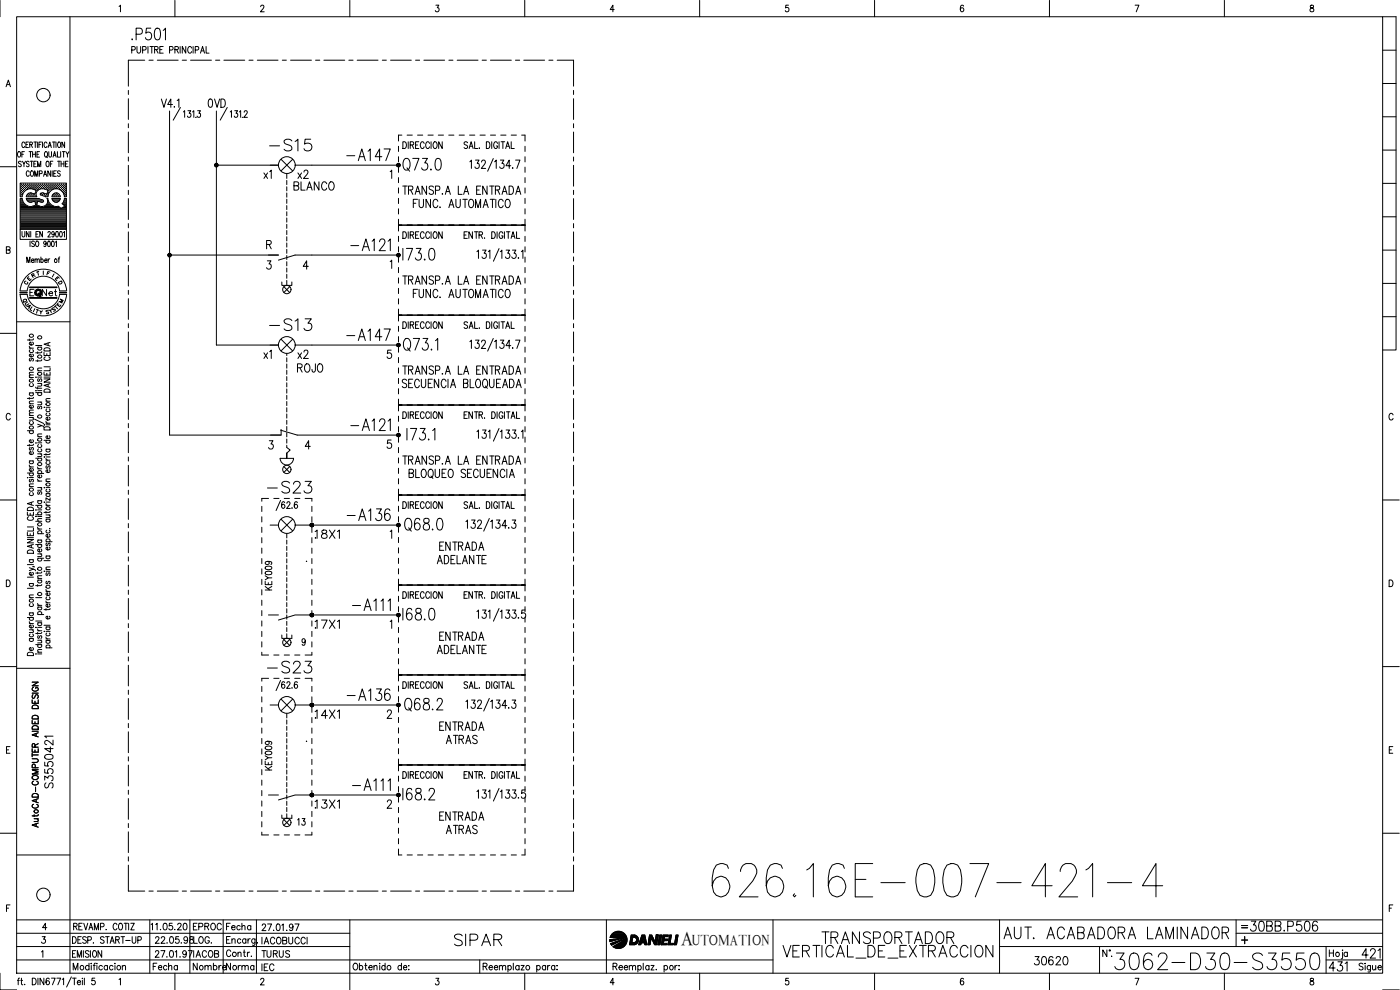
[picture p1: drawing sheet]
<svg xmlns="http://www.w3.org/2000/svg" width="420mm" height="297mm" viewBox="0 0 420 297" stroke-linecap="round" stroke-linejoin="round" font-family="sans-serif">
<defs><g id="words">
<text font-size="15" x="212.4" y="270.2">626.16E-007-421-4</text>
<text font-size="8.8" x="333.4" y="292.1">3062-D30-S3550</text>
<text font-size="7.5" x="119.6" y="52.6">Q73.0</text>
<g font-size="7.1">
<text x="79.7" y="46.6">-S15</text>
<text x="102.7" y="49.4">-A147</text>
<text x="104.1" y="76.6">-A121</text>
<text x="79.7" y="100.5">-S13</text>
<text x="102.7" y="103.4">-A147</text>
<text x="104.1" y="130.5">-A121</text>
<text x="79" y="149.2">-S23</text>
<text x="103" y="157.3">-A136</text>
<text x="104.4" y="184.5">-A111</text>
<text x="79" y="203.2">-S23</text>
<text x="103" y="211.3">-A136</text>
<text x="104.4" y="238.5">-A111</text>
<text x="135.1" y="285">SIPAR</text>
<text x="245.5" y="284.3">TRANSPORTADOR</text>
<text x="300.2" y="282.9">AUT. ACABADORA LAMINADOR</text>
<text x="233.9" y="288.6">VERTICAL_DE_EXTRACCION</text>
</g>
<g font-size="6.2">
<text x="132.6" y="251.5">ATRAS</text>
<text x="373.9" y="280.5">30BB.P506</text>
<text x="397.6" y="292.5">431</text>
<text x="407.5" y="288.6">421</text>
</g>
<text font-size="5.9" x="204.4" y="283.5">A</text>
<g font-size="5.7">
<text x="61.4" y="33.5">0VD</text>
<text x="87.1" y="58.2">BLANCO</text>
<text x="88.2" y="54.7">x2</text>
<text x="88.2" y="112.9">ROJO</text>
<text x="88.2" y="108.7">x2</text>
<text x="93.5" y="162.6">18X1</text>
<text x="130.2" y="170.4">ADELANTE</text>
<text x="93.5" y="189.8">17X1</text>
<text x="130.2" y="197.2">ADELANTE</text>
<text x="130.9" y="193.3">ENTRADA</text>
<text x="93.5" y="216.6">14X1</text>
<text x="132.6" y="224.4">ATRAS</text>
<text x="16.9" y="237.8" transform="rotate(-90 16.9 237.8)">S3550421</text>
<text x="93.5" y="243.8">13X1</text>
<text x="130.9" y="247.3">ENTRADA</text>
<text x="309" y="290.7">30620</text>
</g>
<g font-size="5.3">
<text x="82.2" y="54.7" transform="rotate(-90 82.2 54.7)">x1</text>
<text x="82.2" y="108.7" transform="rotate(-90 82.2 108.7)">x1</text>
<text x="56.8" y="284.3">LOG.</text>
<text x="56.8" y="288.6">IACOB</text>
<text x="77.3" y="288.6">TURUS</text>
<text x="77.3" y="292.5">IEC</text>
</g>
<g font-size="4.9">
<text x="67.7" y="36.3">131</text>
<text x="11.6" y="90">Net</text>
<text x="88.2" y="248.7">13</text>
<text x="56.8" y="280.1">EPROC</text>
<text x="66.7" y="280.1">Fecha</text>
<text x="77.3" y="284.3">IACOBUCCI</text>
<text x="44.8" y="292.1">Fecha</text>
<text x="56.8" y="292.1">Nombre</text>
<text x="66.7" y="292.1">Norma</text>
</g>
<text font-size="4.4" x="207.7" y="283.5">UTOMATION</text>
<g font-size="4">
<text x="12.7" y="83.6">F</text>
<text x="7.1" y="85.4">E</text>
<text x="8.1" y="84.3">R</text>
<text x="15.5" y="85.4">E</text>
<text x="16.2" y="86.4">D</text>
<text x="5.6" y="92.1">Q</text>
<text x="6.3" y="92.8">U</text>
<text x="6.7" y="93.8">A</text>
<text x="10.6" y="95.6">Y</text>
<text x="14.5" y="94.5">S</text>
<text x="16.6" y="92.1">M</text>
</g>
<g font-size="3.5">
<text x="6" y="86.4">C</text>
<text x="371.5" y="279.8">=</text>
</g>
<g font-size="2.6">
<text x="93.5" y="162.6">.</text>
<text x="90.7" y="169.7">.</text>
<text x="93.5" y="216.6">.</text>
<text x="90.7" y="223.7">.</text>
</g>
</g></defs>
<!-- layer: XR-FG100|CART -->
<g fill="none" stroke="#000" stroke-width=".3">
<path d="M0 .1v4.9M5 5h410v287h-410zM21 5v287M35.7 1.9l.5-.3v1.9M52.5 .1v4.9M78.2 2l.4-.4h.3l.3 .3-.2 .7-.9 .9h1.2M105 .1v4.9M130.8 1.6h.9l-.5 .7a.6 .6 0 0 1 .5 1 .6 .6 0 0 1-1.1-.1M157.5 .1v4.9M184.3 2.9h-1.2l.8-1.3v1.9M210 .1v4.9M236.6 1.6h-.8v.8a.61 .61 0 0 1 .8 0 .61 .61 0 0 1-.1 .9 .61 .61 0 0 1-.8-.1"/>
<path d="M262.5 .1v4.9M289.2 1.8l-.4-.2a1.12 1.12 0 0 0 0 1.9 .56 .56 0 0 0 .5-.5 .56 .56 0 0 0-.5-.6 .56 .56 0 0 0-.6 .5M315 .1v4.9M340.7 1.6h1.1l-.8 1.9M367.5 .1v4.9M393.3 1.6v.6a.72 .72 0 0 1 .9 .4 .72 .72 0 0 1-.3 .9 .64 .64 0 0 1-.8-.6 .64 .64 0 0 1 .9-.6l.2-.3-.1-.4zM415 5h4v100h-4M415 15.1h4M1.8 26l.7-2 .6 2M2.1 25.4h.8M415 35h4M415 25h4"/>
<path d="M0 50h5M5 40.5h16M5.5 45.6l.1-.1a.86 .86 0 0 1 .6 .8 .86 .86 0 0 1-.6 .8 1.09 1.09 0 0 1-.1-1.5zM6.1 56.9h.1M6.1 56.2h.1M6.1 55.6h.1M6.1 57.5h.1M6.1 58.2h.1M6.1 58.8h.1M6.1 59.7h.5M6.3 57.2h.2M6.3 56.5h.2"/>
<path d="M6.3 55.9h.2M6.3 55.3h.2M6.3 57.8h.2M6.3 58.4h.2M6.4 48.6l-.3-.2-.6 .2 .2 .4 .7 .6-.3 .4-.6-.2M6.4 55.2v.2M6.4 55.8v.2M6.4 56.5v.1M6.4 57.1v.2M6.4 57.7v.2M6.4 58.4v.1M6.6 46.3h.4"/>
<path d="M6.6 59h-.5v-4.1h13.8v4.1h-.6M6.6 56.9h.2M6.6 56.2h.2M6.6 55.6h.2M6.6 57.5h.2M6.6 58.2h.2M6.7 48.4l.5 .8 .5-.8M6.7 55.5v.2M6.7 56.2v.1M6.7 56.8v.1M6.7 57.4v.2M6.7 58.1v.1"/>
<path d="M7 57.2h.1M7 56.5h.1M7 55.9h.1M7 55.3h.1M7 55.2v.2M7 55.8v.2M7 56.5v.1M7 57.1v.2M7.2 49.2v.8M7.3 56.9h.2M7.3 56.2h.2M7.3 55.6h.2"/>
<path d="M7.3 45.5h-.7v1.6M7.4 55.5v.2M7.4 56.2v.1M7.4 56.8v.1M7.5 43a.47 .47 0 0 0-.6-.4 .47 .47 0 0 0-.3 .7v.3a.47 .47 0 0 0 .3 .7 .47 .47 0 0 0 .6-.4M7.6 56.5h.1M7.6 55.9h.1M7.6 55.3h.1M7.7 55.2v.2M7.7 55.8v.2M7.7 56.5v.1M7.8 43.4h.5"/>
<path d="M7.9 56.9h.1M7.9 56.2h.2M7.9 55.6h.2M8 59.8l.7 .8M8 55.5v.2M8 56.2v.1M8 56.8h.1M8 59.7h3.7M8 58.8h.1M8.2 56.8l-1 .8-.5 1.4M8.3 56.5h.1M8.3 55.9h.1"/>
<path d="M8.3 55.3h.1M8.3 58.4h.1M8.3 55.2v.2M8.3 55.8v.2M8.3 56.5v.1M8.3 58.4v.1M8.6 42.6h-.8v1.7h.8M8.6 56.2h.1M8.6 55.6h.1M8.6 58.8h.1M8.6 55.5v.2M8.6 56.2v.1"/>
<path d="M8.6 58.7v.1M8.7 58l-.4 .3M8.7 48.6a.41 .41 0 0 0-.6-.2 .41 .41 0 0 0 0 .7l.4 .1a.43 .43 0 0 1 .1 .7 .43 .43 0 0 1-.7-.1M8.7 58.2h-.1M8.7 45.5h.9M8.8 51.6l-.3-.3a.86 .86 0 0 0-.6 .8 .86 .86 0 0 0 .6 .8l.3-.4M8.9 56.5h.1M8.9 55.9h.1M8.9 55.3h.1M8.9 58.4h.1M8.9 43.4l.7-.1 .1-.5-.8-.2v1.7M8.9 55.2v.2"/>
<path d="M8.9 55.8v.2M8.9 56.5v.1M8.9 58.4v.1M9.1 48.4h.8M9.1 45.5v1.6M9.2 56.2h.2M9.2 55.6h.2M9.2 58.2h.2M9.2 58.8h.2M9.3 55.5v.2M9.3 56.2v.1M9.3 58.1v.1"/>
<path d="M9.3 58.7v.1M9.3 43.4l.4 .9M9.4 51.3h.1a.86 .86 0 0 1 .6 .8 .86 .86 0 0 1-.6 .8 1.09 1.09 0 0 1-.1-1.6zM9.5 48.4v1.6M9.5 57.9l-.8 .1M9.5 56.5h.2M9.5 55.9h.2M9.5 55.3h.2M9.5 58.4h.2M9.6 55.2v.2M9.6 55.8v.2M9.6 56.5v.1"/>
<path d="M9.6 58.4v.1M9.8 46.3h.8M9.8 45.5v1.6M9.8 56.2h.2M9.8 55.6h.2M9.8 58.8h.2M9.9 56.8l.9 .3-.3 1.1-1-.3M9.9 56.7l-.7-.1-1 .2M9.9 58.2h.1M9.9 55.5v.2M9.9 56.2v.1M9.9 58.7v.1"/>
<path d="M10.2 56.5h.1M10.2 55.9h.1M10.2 55.3h.1M10.2 58.4h.1M10.2 49.2h.4M10.2 42.6h.8M10.2 55.2v.2M10.2 55.8v.2M10.2 56.5v.1M10.2 58.4v.1M10.4 52.9v-1.6l.5 1.6 .4-1.6v1.6M10.5 56.9h.1"/>
<path d="M10.5 56.2h.1M10.5 55.6h.1M10.5 58.8h.1M10.5 55.5v.2M10.5 56.2v.1M10.5 56.8v.1M10.5 58.7v.1M10.6 58.2h.1M10.6 42.6v1.7M10.6 45.5v1.6M10.8 56.5h.1M10.8 55.9h.1"/>
<path d="M10.8 55.3h.1M10.8 55.2v.2M10.8 55.8v.2M10.8 56.5v.1M10.9 57.2h.1M10.9 48.4h-.7v1.6h.7M11.1 56.9h.2M11.1 56.2h.2M11.1 55.6h.2M11.1 46.3h.5M11.2 55.5v.2M11.2 56.2v.1"/>
<path d="M11.2 56.8v.1M11.2 42.6v1.7M11.3 50v-1.6l.4 1.6 .5-1.6v1.6M11.4 56.5h.2M11.4 55.9h.2M11.4 55.3h.2M11.5 55.2v.2M11.5 55.8v.2M11.5 56.5v.1M11.5 57a1.46 1.46 0 0 0-.4 2h-3.2l.4-.7M11.7 43.4h.4M11.7 56.2h.2"/>
<path d="M11.7 55.6h.2M11.8 56.8l-.3 .2M11.8 52.1h.7l.1-.7-.8-.1v1.6M11.8 55.5v.2M11.8 56.2v.1M11.8 59.7l1 .3M11.8 59.6l-3.9-.1 .1 .3M11.9 45.5h-.8v1.6h.8M12.1 56.5h.1M12.1 55.9h.1M12.1 55.3h.1M12.1 55.2v.2"/>
<path d="M12.1 55.8v.2M12.1 56.5v.1M12.2 58.5l1 .3M12.3 58l-.2 .3 .1 .2M12.4 56.2h.1M12.4 55.6h.1M12.4 58.2h.1M12.4 42.6h-.7v1.7M12.4 55.5v.2M12.4 56.2v.1M12.4 58.1v.1M12.7 56.5h.1"/>
<path d="M12.7 55.9h.1M12.7 55.3h.1M12.7 58.4h.1M12.7 42.6v1.7M12.7 55.2v.2M12.7 55.8v.2M12.7 58.4v.1M12.8 60a.45 .45 0 0 1 .1 .6 .45 .45 0 0 1-.6 .1M13 56.2h.2M13 55.6h.2M13 58.2h.2M13.1 52.9l.4-1.6 .5 1.6"/>
<path d="M13.1 55.5v.2M13.1 56.2v.1M13.1 58.1v.1M13.1 57.9l-.8 .1M13.2 58.8l1.2 .2M13.3 52.4h.5M13.3 56.5h.2M13.3 55.9h.2M13.3 55.3h.2M13.3 58.4h.2M13.4 55.2v.2M13.4 55.8v.2"/>
<path d="M13.4 56.5v.1M13.4 58.4v.1M13.5 56.8l.9 .3-.3 1.1-1-.3M13.5 56.7l-.7-.1-1 .2M13.6 45.6l.1-.1a.86 .86 0 0 1 .6 .8 .86 .86 0 0 1-.6 .8 1.14 1.14 0 0 1-.1-1.5zM13.6 56.2h.2M13.6 55.6h.2M13.6 58.8h.2M13.7 55.5v.2M13.7 56.2v.1M13.7 58.7v.1M13.8 46.8l.4 .5"/>
<path d="M14 56.5h.1M14 55.9h.1M14 55.3h.1M14 58.4h.1M14 55.2v.2M14 55.8v.2M14 56.5v.1M14 58.4v.1M14.1 43l-.3-.4a.86 .86 0 0 0-.6 .8 .86 .86 0 0 0 .6 .9l.3-.4M14.1 48.4a.86 .86 0 0 1 .7 .8 .86 .86 0 0 1-.7 .8 1.14 1.14 0 0 1 0-1.6zM14.3 58.8h.1M14.3 56.9h.1"/>
<path d="M14.3 56.2h.1M14.3 55.6h.1M14.3 58.2h.1M14.4 55.5v.2M14.4 56.2v.1M14.4 56.8v.1M14.4 58.1v.1M14.4 57.5h.1M14.4 44.3l.5-1.7 .5 1.7M14.6 57.2h.1M14.6 56.5h.1M14.6 55.9h.1"/>
<path d="M14.6 55.3h.1M14.6 57.8h.1M14.6 45.5l.1 1.4 .3 .2 .4-.2 .1-1.4M14.6 55.2v.2M14.6 55.8v.2M14.6 56.5v.1M14.6 57.1v.2M14.6 57.7v.1M14.6 43.7h.6M14.9 56.9h.2M14.9 56.2h.2M14.9 55.6h.2"/>
<path d="M15 55.5v.2M15 56.2v.1M15 56.8v.1M15.1 49.2h.5M15.2 51.3v1.6l-.8-1.6v1.6M15.2 56.5h.2M15.2 55.9h.2M15.2 55.3h.2M15.3 55.2v.2M15.3 55.8v.2M15.3 56.5v.1M15.5 56.2h.2"/>
<path d="M15.5 55.6h.2M15.6 56.8l-.1 .1M15.6 55.5v.2M15.6 56.2v.1M15.7 51.3v1.6M15.7 59.8l.7 .8M15.7 59.8l-.1-.3h2.5l-.1 .3M15.7 59.7h2.2M15.7 42.6h.9M15.9 48.4h-.8v1.6M15.9 56.5h.1M15.9 55.9h.1"/>
<path d="M15.9 55.3h.1M15.9 56.8l-1 .8-.5 1.4M15.9 56.8l1-.2 .9 .2M15.9 47.1l.5-1.6 .4 1.6M15.9 55.2v.2M15.9 55.8v.2M15.9 56.5v.1M16 58.3l-.4 .7h2.5l-.4-.7M16 58.4l-.1 .1M16.1 46.6h.6M16.1 52.1h.5M16.2 56.2h.1"/>
<path d="M16.2 55.6h.1M16.2 58.8h.1M16.2 42.6v1.7M16.3 55.5v.2M16.3 56.2v.1M16.3 58.7v.1M16.3 58.2h.1M16.4 58l-.4 .3M16.4 58h.9M16.5 56.5h.1M16.5 55.9h.1M16.5 55.3h.1"/>
<path d="M16.5 58.4h.1M16.6 55.2v.2M16.6 55.8v.2M16.6 56.5v.1M16.6 58.4v.1M16.8 56.2h.2M16.8 55.6h.2M16.8 58.2h.2M16.8 58.8h.2M16.8 42.6v1.7M16.9 51.3h-.8v1.6h.8M16.9 55.5v.2"/>
<path d="M16.9 56.2v.1M16.9 58.1v.1M16.9 58.7v.1M17.1 55.9h.2M17.1 55.3h.2M17.1 58.4h.2M17.2 56.5h.1M17.2 55.2v.2M17.2 55.8v.2M17.2 58.4v.1M17.2 45.5v1.6h.7M17.3 48.4h.8"/>
<path d="M17.3 58l.4 .3M17.4 56.2h.2M17.4 55.6h.2M17.4 58.8h.2M17.5 42.7l.2-.1a.88 .88 0 0 1 .5 .8 .88 .88 0 0 1-.5 .9 1.09 1.09 0 0 1-.2-1.6zM17.5 55.5v.2M17.5 56.2v.1M17.5 58.7v.1M17.7 48.4v1.6M17.8 56.5h.1M17.8 55.9h.1M17.8 55.3h.1"/>
<path d="M17.8 56.8l1 .8 .5 1.4M17.8 55.2v.2M17.8 55.8v.2M17.8 56.5v.1M18 59.8l-.7 .8M18.1 51.5l-.3-.2h-.4v.6l.6 .4 .1 .3-.3 .3-.5-.3M18.1 56.9h.1M18.1 56.2h.1M18.1 55.6h.1M18.2 55.5v.2M18.2 56.2v.1M18.2 56.8v.1"/>
<path d="M18.2 45.5v1.6M18.3 49.2h.9M18.3 48.4v1.6M18.4 56.5h.1M18.4 55.9h.1M18.4 55.3h.1M18.5 55.2v.2M18.5 55.8v.2M18.5 56.5v.1M18.5 57.1v.1M18.5 57.2h.1M18.7 56.9h.2"/>
<path d="M18.7 56.2h.2M18.7 55.6h.2M18.7 45.5h.8M18.8 57.4l.1 .1M18.8 55.5v.2M18.8 56.2v.1M18.8 56.8v.1M19 57.2h.2M19 56.5h.2M19 55.9h.2M19 55.3h.2M19 57.8h.2"/>
<path d="M19.1 45.5v1.6M19.1 55.2v.2M19.1 55.8v.2M19.1 56.5v.1M19.1 57.1v.2M19.1 57.7v.2M19.2 48.4v1.6M19.3 59.5h.6v9.3h-13.8v-9.3h.5l.2 .8M19.3 59.5l-.1 .8M19.3 56.9h.2M19.3 56.2h.2M19.3 55.6h.2"/>
<path d="M19.3 57.5h.2M19.3 58.2h.2M19.4 42.6v1.7l-.8-1.7v1.7M19.4 58.8h.1M19.4 59.7h.4M19.4 55.5v.2M19.4 56.2v.1M19.4 56.8v.1M19.4 57.4v.2M19.4 58.1v.1M19.4 58.7v.1M19.6 49.2h.5"/>
<path d="M19.7 57.2h.1M19.7 56.5h.1M19.7 55.9h.1M19.7 55.3h.1M19.7 57.8h.1M19.7 58.4h.1M19.7 55.2v.2M19.7 55.8v.2M19.7 56.5v.1M19.7 57.1v.2M19.7 57.7v.2M19.7 58.4v.1"/>
<path d="M19.8 45.5l.4 .8 .5-.8M20.2 46.3v.8M20.4 48.4h-.8v1.6h.8M415 55h4M415 45h4M1.9 75l1-.1 .1-.3-.1-.5-1-.1v2l1.1-.2v-.4l-.4-.4M6.1 68.8v3h13.8v-3M6.1 64.5h13.7M6.1 64.2h13.7M6.1 63.9h13.7M6.1 63.5h13.7M6.1 63.2h13.7"/>
<path d="M6.1 62.9h13.7M6.1 62.6h12.1M6.1 62.3h11.8M6.1 62h2.3M6.1 61.6h1.6M6.1 61.3h1.3M6.1 61h1M6.1 60.7h.8M6.1 60.4h.6M6.1 60.1h.5M6.1 64.8h13.7M6.1 65.1h13.7"/>
<path d="M6.1 65.4h13.7M6.1 65.8h13.7M6.1 66.1h13.7M6.1 66.4h13.7M6.1 66.7h13.7M6.1 67h13.7M6.1 67.3h13.7M6.1 67.7h13.7M6.1 68h13.7M6.1 68.3h13.7M6.1 68.6h13.7M6.6 69.5v1.1l.4 .5 .5-.5v-1.1"/>
<path d="M6.8 60.3l.6 .8 .8 .6M8 78.8v-1.7l.5 1.7 .5-1.7v1.7M8.2 60.1h4.4M8.2 61.8l1 .2 .7-.2M8.4 60.4h1.7M8.7 60.6l.8 .1M8.7 69.5v1.6l-.8-1.6v1.6M9 72.3v1.7M9.2 69.5v1.6M9.4 78.2h.8l-.2-.4a.46 .46 0 0 0-.6 .5 .46 .46 0 0 0 .8 .3M9.5 60.6l1-.2 .2 1.1-.8 .3M9.9 62h2"/>
<path d="M10.3 72.6l-.3-.3-.5 .3 .1 .4 .7 .3v.5l-.3 .2-.5-.2M10.5 78l.3-.3 .3 .1v1M10.5 77.7v1.1M10.5 60.4h.7M10.6 60.7h.5M10.7 61.6h.3M10.7 61h.3M10.8 61.3h.2M10.8 70.3h.5M10.9 72.4l.1-.1a.86 .86 0 0 1 .7 .9 .86 .86 0 0 1-.7 .8 1.09 1.09 0 0 1-.1-1.6zM11.1 78l.3-.3 .3 .1 .1 1M11.6 69.5h-.8v1.6h.8"/>
<path d="M11.7 60.4h1.3M11.8 61.8l1 .2M12.3 77.9l.1-.1a.5 .5 0 0 1 .6 .4 .5 .5 0 0 1-.6 .5l-.1-.1M12.3 60.6l-1-.2-.3 1.1 .8 .3M12.3 77.1v1.7M12.7 69.5v1.6l-.8-1.6v1.6M13.3 62h2.8M13.4 78.2h.7l-.1-.4a.5 .5 0 0 0-.6 .4 .5 .5 0 0 0 .6 .5l.1-.1M13.8 61.6h1.7M13.8 72.9l-.1 .4a.45 .45 0 0 1-.6-.5 .45 .45 0 0 1 .6-.4l.1 1.3-.3 .3-.3-.2M14.1 61.3h.9M14.3 61h.5"/>
<path d="M14.4 60.7h.2M14.4 69.8a.38 .38 0 0 1 .5-.3 .38 .38 0 0 1 .1 .6l-.6 1h.8M14.4 60.4h.1M14.4 72.4l.2-.1a.96 .96 0 0 1 0 1.7l-.3-.7zM14.4 77.7v1.1M14.5 60.3l.6 .8 .8 .6M14.5 60.3l-.1-.8-.3 .1a1.59 1.59 0 0 1-1.3 2.3M14.9 77.7l-.5 .5M15.6 72.4l.2-.1a.92 .92 0 0 1 .5 .9 .92 .92 0 0 1-.5 .8l-.3-.3zM15.9 60.1h1.9M15.9 61.8l1.6 .1M16.1 60.4h1.4"/>
<path d="M16.3 70l-.2 .4a.45 .45 0 0 1-.6-.4 .45 .45 0 0 1 .6-.5l.2 .5-.1 .8-.3 .3-.3-.2M16.4 60.6h.9M16.6 72.7l.3-.4v1.7M16.8 69.5h.3a.96 .96 0 0 1 0 1.6l-.4-.7zM17.4 77.7h.5M17.4 61.9l.9 .6 1-.6M17.9 77.1l-.2 .1v1.6M18 69.5h.2a.92 .92 0 0 1 .5 .8 .92 .92 0 0 1-.5 .8l-.3-.7zM18.4 62.6h1.4M18.7 61.1l.7 .8M18.9 61h.9M18.9 61.3h.9"/>
<path d="M19 62.3h.8M19 69.8l.3-.3v1.6M19.1 60.7h.7M19.2 60.3l-.6 .8M19.2 60.4h.6M19.3 61.6h.5M19.3 60.1h.5M19.5 62h.3M415 75h4M415 65.1h4M5 96.5h16M6 88.3a7 7 0 0 0 7 6.5 7 7 0 0 0 7-6.5"/>
<path d="M6 87.2a7 7 0 0 1 7-6.4 7 7 0 0 1 7 6.4M8.2 88.3a4.9 4.9 0 0 0 4.8 4.4 4.9 4.9 0 0 0 4.9-4.4M8.2 87.2a4.9 4.9 0 0 1 4.8-4.3 4.9 4.9 0 0 1 4.9 4.3M8.9 89.3h8.2M8.9 89.5h8.2M8.9 86.3h8.2M8.9 86.1h8.2M9 89.4h8M9 86.2h8M10.2 86.8h-1.2v2M415 95h4M415 85h4"/>
<path d="M0 100h5M8.8 103.9l.1 .4 .4 .2M8.8 101.7v.5M8.8 119.3v.5M8.8 117.9h1.2M8.8 113.3h1.2M8.8 104.5h1.2M9.1 117.9l-.2 .1a.54 .54 0 0 0 .6 .8 .54 .54 0 0 0 .3-.9M9.1 115.1l-.2 .2a.53 .53 0 0 0 .6 .7 .53 .53 0 0 0 .3-.9M9.1 107.6l-.3 .2 .1 .5h.3l.3-.7h.3l.2 .2-.2 .5M9.1 104.9a.54 .54 0 0 0-.1 .8 .54 .54 0 0 0 .8 0l.2-.3-.2-.5M9.8 106.2l.1 .2a.54 .54 0 0 1-.5 .7 .54 .54 0 0 1-.4-.8l.3-.1v.9"/>
<path d="M9.8 102.6l.1 .2a.54 .54 0 0 1-.5 .7 .54 .54 0 0 1-.4-.8l.3-.1v.9M10 119.2l-.1 .3h-1.7M10 112.5l-1.1 .1-.1 .3 .3 .4M10 111.7h-1.1l-.1 .4 .3 .4M10 101.6l-.3 .4h-1.5M10.7 117.2h.2zM10.7 116.1l.3 .4h1.5M10.7 117.8h1.8M10.7 103.7h1.8M10.8 113.1v.1zM11.3 113.1h1.2M11.3 105.6v.5"/>
<path d="M11.3 108v.5M11.3 116.2v.5M11.3 117.2h1.2M11.3 115h1.2M11.3 111.2h1.2M11.3 104.2h1.2M11.6 117.8a.52 .52 0 0 0-.1 .7 .52 .52 0 0 0 .8 0 .52 .52 0 0 0 0-.7M11.6 113.7l-.3 .2 .1 .5h.3l.2-.5 .4-.2 .2 .2-.2 .6M11.6 104.2a.52 .52 0 0 0-.1 .7 .52 .52 0 0 0 .8 0 .52 .52 0 0 0 0-.7M12.2 115l.3 .4-.1 .4-1.1 .1M12.5 110.4l-1.1 .1-.1 .4 .3 .3M12.5 107.9l-.3 .4h-1.5"/>
<path d="M12.5 105.5l-.3 .4h-1.5M13.2 113.7h1.8l-1.8 1h1.8M13.2 111.7v.9h1.8v-.9M13.2 105.7v1h1.8v-1M13.2 113.1h1.8M13.2 110.1h1.8M13.3 117a.99 .99 0 0 1 1.1-.3 .99 .99 0 0 1 .6 1h-1.8zM13.3 104.6a.99 .99 0 0 1 1.1-.2 .99 .99 0 0 1 .6 .9h-1.8zM13.6 107.1a.54 .54 0 0 0-.4 .6 .54 .54 0 0 0 .7 .4h.4a.55 .55 0 0 0 .7-.3 .55 .55 0 0 0-.4-.7M14.1 106.1v.6M14.1 112v.6M14.4 102.9v.7"/>
<path d="M14.4 115.3v.7M15 119.6l-1.1 .1-.1 .3 .3 .4M15 115.1l-1.8 .5 1.8 .6M15 110.4v.8h-1.8M15 102.7l-1.8 .6 1.8 .5M3.1 124.5a.63 .63 0 0 0-.8-.5 .63 .63 0 0 0-.4 .8v.5a.63 .63 0 0 0 .4 .7 .63 .63 0 0 0 .8-.5M8.2 129.2h1.8M8.8 139.5l.1 .4 .4 .2M8.8 138.3h1.2M8.8 133.3v.5M8.8 125.3h1.2M8.8 124.7h1.2"/>
<path d="M8.8 121.1h1.2M9.1 138.3a.54 .54 0 0 0-.1 .8 .54 .54 0 0 0 .8 0l.2-.3-.2-.5M9.1 134.3l-.3 .3 .3 .5 .4-.7h.4l.1 .4-.2 .3M9.1 129.2l-.2 .2a.53 .53 0 0 0 .6 .7 .53 .53 0 0 0 .3-.9M9.1 126.5l-.2 .1a.54 .54 0 0 0 .6 .8 .54 .54 0 0 0 .3-.9M9.7 125.3l.3 .3-.1 .4-1.1 .1M9.8 135.5l.1 .2a.54 .54 0 0 1-.5 .7 .54 .54 0 0 1-.4-.8l.3-.1v.9M9.8 131.9l.1 .2a.55 .55 0 0 1-.5 .7 .55 .55 0 0 1-.4-.8l.3-.1v.9M9.8 121.6l.1 .1a.54 .54 0 0 1-.5 .8 .54 .54 0 0 1-.4-.8l.3-.1v.9M10 133.3l-.3 .3h-1.5M10 123.9h-1.1l-.1 .4 .3 .4M10 123l-1.1 .1-.1 .4 .3 .4"/>
<path d="M10 120.3l-1.1 .1-.1 .4 .3 .3M10.4 125.8l2.7 1.3M10.7 132.9h.2zM10.7 137.5h1.8M11.3 127.3l1.2 .4-1.2 .4M11.3 136.2h1.2M11.3 132.9h1.2M11.3 131h1.2M11.3 120.6h1.2M11.6 137.5a.57 .57 0 0 0 .2 .9 .57 .57 0 0 0 .7-.6l-.2-.3M11.6 134.7a.52 .52 0 0 0-.1 .7 .52 .52 0 0 0 .8 0 .52 .52 0 0 0 0-.7M11.6 133.4a.52 .52 0 0 0-.1 .7 .52 .52 0 0 0 .8 0 .52 .52 0 0 0 0-.7"/>
<path d="M11.6 121.9l-.3 .3 .1 .4h.3l.2-.5 .4-.2 .2 .3-.2 .5M12.2 136.2l.3 .3-.1 .4-1.1 .1M12.2 120.6l.3 .4-.1 .4h-1.1M12.5 130.2h-1.1l-.1 .4 .3 .4M12.5 127.7l.5 .2 .1 .3M13.2 137.1h.2zM13.2 127.5h.2zM13.2 122.2h.2zM13.2 132.1h1.8M13.3 128.3a1.2 1.2 0 0 1 1.7 .2v.5h-1.8zM13.8 137.5l.1 .4 .4 .2M13.8 126.4l.1 .4 .4 .2"/>
<path d="M13.8 136.1v.5M13.8 138.1h1.2M13.8 137.1h1.2M13.8 134.8h1.2M13.8 127.5h1.2M13.8 127h1.2M13.8 122.2h1.2M13.8 120.4h1.2M14.1 139.8l-.3 .2 .3 .5 .4-.7h.4l.1 .4-.2 .3M14.1 138.5l-.2 .1a.56 .56 0 0 0 .5 .8 .56 .56 0 0 0 .5-.8l-.1-.1M14.1 134.8l-.2 .1a.56 .56 0 0 0 .5 .7 .56 .56 0 0 0 .5-.7l-.1-.1M14.1 132.1l-.2 .1a.53 .53 0 0 0 .5 .8 .53 .53 0 0 0 .4-.9"/>
<path d="M14.1 123.9l-.2 .2a.52 .52 0 0 0 .6 .7 .52 .52 0 0 0 .3-.9M14.1 122.7a.5 .5 0 0 0 0 .7 .5 .5 0 0 0 .7 0 .5 .5 0 0 0 0-.7M14.8 130.8a.51 .51 0 0 1 0 .6 .51 .51 0 0 1-.7 .1 .51 .51 0 0 1-.1-.7h.3v.8M14.8 125.2l.1 .1a.54 .54 0 0 1-.5 .8 .54 .54 0 0 1-.4-.8l.3-.1v.9M15 136l-.3 .4h-1.5M418.1 124.5a.63 .63 0 0 0-.8-.5 .63 .63 0 0 0-.4 .8v.5a.63 .63 0 0 0 .4 .7 .63 .63 0 0 0 .8-.5M0 150h5M8.2 159.8v.9h1.8v-.9M8.2 153.7v.9h1.8v-.9M8.2 143.3h.2zM8.2 158.1h1.8M8.2 141.9h1.8"/>
<path d="M8.3 152.5a.99 .99 0 0 1 1.1-.3 .99 .99 0 0 1 .6 1h-1.8zM8.6 155.1a.54 .54 0 0 0-.4 .6 .54 .54 0 0 0 .7 .4h.4a.55 .55 0 0 0 .7-.4 .55 .55 0 0 0-.4-.6M8.8 146h1.2M8.8 143.3h1.2M8.8 140.1h1.2M9.1 147.8l-.2 .2a.53 .53 0 0 0 .6 .7 .53 .53 0 0 0 .3-.9M9.1 143.8l-.3 .3 .3 .5 .4-.7h.4l.1 .4-.2 .3M9.1 141.9a.54 .54 0 0 0-.1 .8 .54 .54 0 0 0 .8 0l.2-.3-.2-.5M9.1 154v.6M9.4 150.7v.8M9.8 140.5l.1 .2a.54 .54 0 0 1-.5 .7 .54 .54 0 0 1-.4-.8l.3-.1v.9M10 158.4v.9h-1.8"/>
<path d="M10 150.5l-1.8 .6 1.8 .6M10 145.2l-1.1 .1-.1 .4 .3 .3M10.7 155h.2zM10.7 153h.2zM10.7 154.5h1.8M10.7 151.6h1.8M10.7 156.4h1.8M11.3 158.1l.1 .4 .4 .2M11.3 143.7l.1 .4 .4 .2M11.3 140.1l.1 .3 .4 .3M11.3 146.3h1.2M11.3 158.7h1.2"/>
<path d="M11.3 155h1.2M11.3 153h1.2M11.3 150.2h1.2M11.3 144.3h1.2M11.3 142.1h1.8M11.3 140.7h1.2M11.6 154.5a.52 .52 0 0 1-.1-.8 .52 .52 0 0 1 .8 0 .52 .52 0 0 1 0 .8M11.6 151.6a.58 .58 0 0 0 .2 1 .58 .58 0 0 0 .7-.7l-.2-.3M11.6 150.2a.52 .52 0 0 0-.1 .8 .52 .52 0 0 0 .8 0 .52 .52 0 0 0 0-.8M11.6 147.5l-.3 .3 .1 .4h.3l.2-.5 .4-.2 .2 .3-.2 .5M11.6 142.1a.57 .57 0 0 1 .2-1 .57 .57 0 0 1 .7 .7l-.2 .3M12.2 146.3l.3 .4-.1 .3-1.1 .1"/>
<path d="M12.3 142.5a.53 .53 0 0 1 0 .7 .53 .53 0 0 1-.7 .1 .53 .53 0 0 1-.1-.7l.3-.1v.9M12.5 155.6l-1.1 .1-.1 .4 .3 .3M13.2 150.7h.2zM13.2 146.3h.2zM13.8 151.1l.1 .3 .4 .2M13.8 153.4v.6M13.8 155.8h1.2M13.8 154.5h1.2M13.8 151.6h1.2M13.8 150.7h1.2M13.8 148.1h1.2M13.8 146.3h1.2"/>
<path d="M13.8 144.5h1.2M14.1 159.1a.5 .5 0 0 0 0 .7 .5 .5 0 0 0 .7 0 .5 .5 0 0 0 0-.7M14.1 155.8a.5 .5 0 0 0 0 .7 .5 .5 0 0 0 .7 0 .5 .5 0 0 0 0-.7M14.1 148.1a.5 .5 0 0 0 0 .7 .5 .5 0 0 0 .7 0 .5 .5 0 0 0 0-.7M14.1 146.8l-.2 .1a.53 .53 0 0 0 .5 .8 .53 .53 0 0 0 .4-.9M14.7 154.5l.3 .4-.1 .3-1.1 .1M14.8 141l.1 .1a.54 .54 0 0 1-.5 .7 .54 .54 0 0 1-.4-.8h.3v.8M14.9 158.5v.1M15 153.4l-.3 .3h-1.5M15 149.4v.7l-1.2-.7v.7M15 143.7h-1.1l-.1 .4 .3 .4M415 150h4.9"/>
<path d="M1.9 174a1.01 1.01 0 0 1 1.2 1 1.01 1.01 0 0 1-1.2 1zM8.2 161.9h1.8l-1.8 1h1.8M8.2 176.5h1.8M8.2 173.2h1.8M8.2 169.4h1.8M8.2 161.3h1.8M8.3 165.3a.99 .99 0 0 1 1.1-.3 .99 .99 0 0 1 .6 1h-1.8zM8.8 170.3l1.2 .5-1.2 .4M8.8 179.3h1.2M8.8 175.1h1.2M8.8 167.9h1.2M9.1 175.1a.54 .54 0 0 0-.1 .8 .54 .54 0 0 0 .8 0l.2-.3-.2-.5"/>
<path d="M9.1 167.9l-.2 .2a.53 .53 0 0 0 .6 .7 .53 .53 0 0 0 .3-.9M9.1 160.1v.6M9.4 163.6v.7M9.8 171.7l.1 .2a.54 .54 0 0 1-.5 .7 .54 .54 0 0 1-.4-.8l.3-.1v.9M9.9 170v.1v-.1l.5 .1M10 178.5h-1.1l-.1 .4 .3 .4M10 170.8l.5 .2 .1 .3M10 163.4l-1.8 .5 1.8 .6M10.7 179.3h1.8M10.7 163.4h1.8M11.3 171.6v.6M11.3 175.4v.5"/>
<path d="M11.3 174.1h1.2M11.3 173.6h1.2M11.3 167.5h1.8M11.3 166.2h1.2M11.3 162h1.2M11.3 160.1h1.8M11.6 174.1a.57 .57 0 0 0 .2 .9 .57 .57 0 0 0 .7-.6l-.2-.3M11.6 167.5a.57 .57 0 0 0 .2 1 .57 .57 0 0 0 .7-.7l-.2-.3M11.6 163.4a.52 .52 0 0 0-.1 .7 .52 .52 0 0 0 .8 0 .52 .52 0 0 0 0-.7M11.6 162a.57 .57 0 0 0 .2 1 .57 .57 0 0 0 .7-.7l-.2-.3M11.6 160.1a.52 .52 0 0 1-.1-.7 .52 .52 0 0 1 .8 0 .52 .52 0 0 1 0 .7M12.2 166.2l.3 .3-.1 .4-1.1 .1"/>
<path d="M12.3 164.7a.53 .53 0 0 1 0 .7 .53 .53 0 0 1-.7 .1 .53 .53 0 0 1-.1-.7l.3-.1v.9M12.5 175.4l-.3 .3h-1.5M12.5 172.7l-1.1 .1-.1 .4 .3 .4M12.5 171.6l-.3 .3h-1.5M13.2 171.4h.2zM13.2 168.2h1.8M13.8 176.9l.1 .3 .4 .2M13.8 177.4h1.2M13.8 171.4h1.2M13.8 170.9h1.2M13.8 166.8h1.2M13.8 162.5h1.8"/>
<path d="M14.1 179.1a.5 .5 0 0 0 0 .7 .5 .5 0 0 0 .7 0 .5 .5 0 0 0 0-.7M14.1 174.4l-.3 .3 .1 .4h.3l.3-.6 .3-.1 .2 .3-.2 .5M14.1 171.9l-.3 .3 .1 .4h.3l.3-.7h.3l.2 .3-.2 .5M14.1 166.8l-.2 .1a.56 .56 0 0 0 .5 .8 .56 .56 0 0 0 .5-.8l-.1-.1M14.1 163l-.3 .2 .3 .5 .4-.7h.4l.1 .4-.2 .3M14.1 162.5a.5 .5 0 0 1 0-.7 .5 .5 0 0 1 .7 0 .5 .5 0 0 1 0 .7M14.8 177.9a.57 .57 0 0 1-.3 .9 .57 .57 0 0 1-.7-.7l.5-.2v.8M14.8 164.2l.1 .1a.54 .54 0 0 1-.5 .7 .54 .54 0 0 1-.4-.8h.3v.8M14.8 160.3l.1 .2a.54 .54 0 0 1-.5 .7 .54 .54 0 0 1-.4-.8l.3-.1v.9M15 170.1l-1.1 .1-.1 .3 .3 .4M416.9 174a1.01 1.01 0 0 1 1.2 1 1.01 1.01 0 0 1-1.2 1zM8.2 185.3h1.8"/>
<path d="M8.5 195.8a.95 .95 0 0 1 1.1-.1 .95 .95 0 0 1 .4 1h-1.8zM8.8 186.5l.1 .4 .4 .2M8.8 191.6h1.2M8.8 189h1.2M8.8 187.1h1.2M8.8 183.9h1.2M9.1 191.6l-.2 .2a.53 .53 0 0 0 .6 .7 .53 .53 0 0 0 .3-.9M9.1 190.2a.54 .54 0 0 0-.1 .8 .54 .54 0 0 0 .8 0l.2-.3-.2-.5M9.1 185.3a.54 .54 0 0 0-.1 .8 .54 .54 0 0 0 .8 0l.2-.3-.2-.5M9.1 183.9l-.2 .1a.54 .54 0 0 0 .6 .8 .54 .54 0 0 0 .3-.9M9.1 181.1a.54 .54 0 0 0-.1 .8 .54 .54 0 0 0 .8 0l.2-.3-.2-.5M9.7 189l.3 .3-.1 .4-1.1 .1"/>
<path d="M9.8 194.3l.1 .1a.55 .55 0 0 1-.5 .8 .55 .55 0 0 1-.4-.8l.3-.1v.9M9.8 187.5l.1 .1a.55 .55 0 0 1-.5 .8 .55 .55 0 0 1-.4-.8l.3-.1v.9M10.7 196.2h.2zM10.7 188.2h.2zM10.7 193.4h1.8M10.7 186.3h1.8M11.3 188.7l.1 .3 .4 .3M11.3 181l.1 .4 .4 .2M11.3 196.2h1.2M11.3 195.7h1.2M11.3 192.1h1.2M11.3 189.8v.5"/>
<path d="M11.3 189.3h1.2M11.3 188.2h1.2M11.3 186.8h1.2M11.3 184.4h1.8M11.3 182.1h1.2M11.3 181.6h1.2M11.6 193.4a.52 .52 0 0 0-.1 .8 .52 .52 0 0 0 .8 0 .52 .52 0 0 0 0-.8M11.6 190.7l-.3 .3 .3 .5 .4-.7h.4l.1 .4-.2 .3M11.6 186.8a.52 .52 0 0 0-.1 .8 .52 .52 0 0 0 .8 0 .52 .52 0 0 0 0-.8M11.6 184.4a.52 .52 0 0 1-.1-.8 .52 .52 0 0 1 .8 0 .52 .52 0 0 1 0 .8M11.6 182.1a.57 .57 0 0 0 .2 1 .57 .57 0 0 0 .7-.7l-.2-.3M12.2 192.1l.3 .4-.1 .4h-1.1"/>
<path d="M12.5 194.9l-1.1 .1-.1 .3 .3 .4M12.5 189.7l-.3 .4h-1.5M13.2 189.4h.2zM13.2 187.6h1.8M13.8 191.1l.1 .4 .4 .2M13.8 180.3l.1 .4 .4 .2M13.8 194.4h1.8M13.8 192.2h1.2M13.8 191.7h1.2M13.8 189.4h1.2M13.8 188.1h1.2M13.8 182.6v.5"/>
<path d="M13.8 180.9h1.2M14.1 194.4a.5 .5 0 0 1 0-.7 .5 .5 0 0 1 .7 0 .5 .5 0 0 1 0 .7M14.1 192.2l-.2 .1a.52 .52 0 0 0 .6 .7 .52 .52 0 0 0 .3-.8M14.1 189.9l-.2 .2a.56 .56 0 0 0 .5 .7 .56 .56 0 0 0 .5-.7l-.1-.2M14.1 188.1l-.2 .1a.56 .56 0 0 0 .5 .8 .56 .56 0 0 0 .5-.8l-.1-.1M14.8 184.9a.57 .57 0 0 1-.3 .9 .57 .57 0 0 1-.7-.6l.5-.3v.8M14.8 181.3l.1 .1a.54 .54 0 0 1-.5 .8 .54 .54 0 0 1-.4-.8l.3-.1v.8M15 182.6l-.3 .3h-1.5M0 200h5M5 200.5h16M9.7 216.2v1h1.8v-1M9.7 210v1h1.8v-1"/>
<path d="M9.7 204.7h1.8l-1.8 1.1h1.8M9.7 219.4h1.8M9.7 208h1.8M9.7 218a1 1 0 0 1 1.2-.2 1 1 0 0 1 .6 1h-1.8zM9.7 214.9a1 1 0 0 1 1.2-.2 1 1 0 0 1 .6 1h-1.8zM9.9 211.7a.97 .97 0 0 1 1.1-.1 .97 .97 0 0 1 .5 1h-1.8zM9.9 208.4l-.2 .5 .2 .6 .4-.1 .6-1a.58 .58 0 0 1 .6 .5 .58 .58 0 0 1-.3 .6M10.1 206.2a.59 .59 0 0 0-.4 .7 .59 .59 0 0 0 .6 .5h.5a.59 .59 0 0 0 .7-.6 .59 .59 0 0 0-.7-.6v.4M10.5 210.4v.6M10.5 216.6v.6M11.5 219.9l-1.8 .6 1.8 .6M415 200h4.9"/>
<path d="M1.9 225h.7M3 224h-1.1v2h1.1M9.7 227.7h1.2l.6 .4-.3 .6-1.5 .1M9.7 224.6v1.1h1.8M9.7 226.5h1.8M9.7 226v1.1M9.7 238.4a1 1 0 0 1 1.2-.3 1 1 0 0 1 .6 1.1h-1.8zM9.7 233a.9 .9 0 0 1 1.1-.4 .9 .9 0 0 1 .6 1 .89 .89 0 0 1-1.1 .4 .89 .89 0 0 1-.6-1zM10.1 234.4a.59 .59 0 0 0-.4 .7 .59 .59 0 0 0 .6 .4h.5a.59 .59 0 0 0 .7-.4 .59 .59 0 0 0-.5-.7M10.5 224.2l-.1-.9-.6-.1-.1 1h1.8M10.6 230.4l-.1-1-.7-.1-.1 1.1h1.8M10.8 239.8v.8"/>
<path d="M11.5 239.6l-1.8 .6 1.8 .7M11.5 231h-1.8l1.8 .6-1.8 .6h1.8M416.9 225h.7M418 224h-1.1v2h1.1M0 250h5M5 256.5h16M10.1 241.3a.59 .59 0 0 0-.4 .7 .59 .59 0 0 0 .6 .5h.5a.59 .59 0 0 0 .7-.5 .59 .59 0 0 0-.5-.7M10.2 245.6h1.3M10.2 244.5v.5M10.8 247.2v.7M11.1 245.6l.4 .4-.1 .4-1.2 .1M11.5 247l-1.8 .6 1.8 .6"/>
<path d="M11.5 244.4l-.1 .3-.3 .1h-1.4M415 250h4.9M1.9 272.5h.7M3 271.5h-1.1v2M5 276h410M45 276v16M57 276v16M67 276v16M77 276v16M105 276v21M182 276v16M184.1 279.9h3"/>
<path d="M184.3 279.8h2.6M184.5 279.6h2.1M185 279.5h1.2M232 276v16M300 276v16M416.9 272.5h.7M418 271.5h-1.1v2M0 292v5h5M5 280h100M5 284h100M5 288h227M5.2 294.2h.6"/>
<path d="M5.9 293.5l-.4 .1v.3v1.6M6.2 294.2h.6M6.4 293.5v1.6l.1 .3 .4 .1M7.4 295.3l.1 .1M9.7 293.5a1.01 1.01 0 0 1 1.2 1 1.01 1.01 0 0 1-1.2 1zM11.4 293.5v2M13.2 293.5v2l-1.2-2v2M14.8 293.8l-.5-.3a1.12 1.12 0 0 0 .1 2 .56 .56 0 0 0 .5-.6 .56 .56 0 0 0-.5-.5 .56 .56 0 0 0-.6 .4M15.5 293.5h1.1l-.9 2M17.1 293.5h1.1l-.8 2M18.7 293.9l.4-.4v2M21.4 293.1l-1.4 3"/>
<path d="M21.8 293.5h1.1M22.3 293.5v2M23.2 294.7h1l-.1-.4a.57 .57 0 0 0-.8 .1 .57 .57 0 0 0 .1 .8 .57 .57 0 0 0 .8 0M24.7 293.5v.2zM24.7 294.2v1.3M25.3 293.5v2M28.4 293.5h-.8v.8a.63 .63 0 0 1 .9 .1 .63 .63 0 0 1-.1 .9 .63 .63 0 0 1-.9-.2M35.7 293.9l.5-.4v2M52.5 292v5M78.2 294l.4-.5h.3l.3 .4-1.1 1.6h1.2M130.8 293.5h.9l-.5 .8a.6 .6 0 0 1 .5 .9 .6 .6 0 0 1-1.1-.1M144 288v4"/>
<path d="M157.5 292v5M183 281.9l3-.4 .1 .2-3.1 .9M183 282.1h1.8M183 282.2h1.3M183 282.3h.8M183 282.5h.3M183 281.9l.1 .6M183.1 281.9h2.2M183.1 281.1h4.9M183.2 281h4.8M183.2 283.2h1.3M183.3 280.9h4.6"/>
<path d="M183.3 283.3h.9M183.3 280.7h4.5M183.4 283.4h.5M183.4 280.6h4.3M183.5 283.5h.2M183.5 280.4h4.1M183.6 283.6l-.4-.5 3.2-1.1 .2 .1-3.1 1.5M183.6 283h1.2M183.6 280.3h3.9M183.7 280.2h3.7M183.9 280h3.3M183.9 282.9h1.2"/>
<path d="M184.1 284h3.2M184.1 281.8h1.7M184.2 284.2h2.7M184.3 282.7h1.1M184.3 294.8h-1.2l.8-1.3v2M184.3 283.8h3.2M184.4 284.3h2.3M184.6 283.7h3M184.7 282.6h.9M184.7 284.5h1.7M184.8 283.5h2.9M185 282.5h.9"/>
<path d="M185 283.4h2.8M185.1 281.7h1M185.3 283.3h2.5M185.4 282.3h.8M185.5 283.2h2.4M185.8 282.2h.7M185.8 283h2.2M185.9 281.4h.8M186 282.9h2M186.1 282.1h.4M186.2 282.7h1.9M186.3 281.7l1.1-.2-1 .4z"/>
<path d="M186.4 281.8h.3M186.4 282.6h1.7M186.5 281.7h.6M186.7 282.5h1.4M186.7 282.2h1.5M186.9 282.1h1.3M186.9 282.3h1.3M186.9 281.4h.4M187 281.5h.2M187.2 281.9h1M187.5 281.8h.7M187.6 281.5h.5"/>
<path d="M187.7 281.7h.4M188 281.4h.1M188 281.2l-2 .3-.2-.3h-2.7h4.7M188.1 281.2a2.6 2.6 0 0 0-2.5-1.8 2.6 2.6 0 0 0-2.5 1.8M188.1 281.4l-1.4 .7 .2 .2-3 1.7 3.3 .1M188.1 281.3a2.6 2.6 0 0 1-1.1 2.9 2.6 2.6 0 0 1-3-.2M188.9 283.4h1.8M189 283.2h2.1M189 283.3h2M189 282.9h2.4M189 283h2.3M189.1 282.6h.6"/>
<path d="M189.1 282.7h.6M189.1 282.3h.6M189.1 282.5h.6M189.1 282.2h.6M189.2 282.1h.5M189.2 281.9h.6M189.2 281.8h.6M189.2 281.7h.6M189.3 281.5h.6M189.3 281.4h.6M189.3 281.2h1.1M189.3 281.1h2"/>
<path d="M189.4 281h1.8M189.4 280.9h1.7M189.4 280.7h1.5M189.4 280.6h1.2M189.4 280.5a1.67 1.67 0 0 1 2.2 1.1v.8l-.4 .7-.8 .4h-1.5zM190.4 281.2a.78 .78 0 0 1 .7 .8 .78 .78 0 0 1-.7 .8h-.7l.2-1.6M190.5 281.2h.9M190.6 282.7h.9M190.8 281.4h.7M190.8 282.6h.7M190.9 281.5h.7M190.9 282.5h.7"/>
<path d="M191 281.7h.6M191 281.8h.6M191 282.3h.6M191.1 282.1h.5M191.1 281.9h.5M191.1 282.2h.5M191.7 283.4h.6M191.7 283.3h.7M191.8 283.2h.6M191.8 283h.6M191.9 282.9h2.1M191.9 282.7h2.1"/>
<path d="M191.9 282.6h2M192 282.5h1.9M192 282.3h.7M192.1 282.2h.6M192.2 282.1h.5M192.2 281.9h.6M192.2 281.8h.6M192.3 281.7h.6M192.3 281.5h.6M192.4 281.4h.6M192.4 281.2h1.3M192.4 281.1h1.2"/>
<path d="M192.5 281h1.1M192.5 280.9h1.1M192.6 280.7h.9M192.6 280.6h.9M192.7 280.5h.8l.6 3h-.6l-.1-.6h-.9l-.2 .6h-.7zM193 281.2l.3 1.2h-.6zM193.1 281.5h.6M193.1 281.4h.6M193.1 281.7h.7M193.2 281.9h.6M193.2 281.8h.6M193.2 282.1h.6"/>
<path d="M193.3 282.2h.5M193.3 282.3h.6M193.4 283h.6M193.4 283.2h.7M193.5 283.3h.6M193.5 283.4h.6M194.5 283.4h.6M194.5 283.2h.7M194.5 283.3h.6M194.6 282.9h.6M194.6 283h.6M194.6 282.6h.6"/>
<path d="M194.6 282.7h.6M194.6 282.3h.7M194.6 282.5h.6M194.7 282.1h.6M194.7 282.2h.6M194.7 281.9h.7M194.7 281.8h.7M194.8 281.7h.6M194.8 281.5h.6M194.8 281.4h1.2M194.9 281.2h1M194.9 281.1h1"/>
<path d="M194.9 281h.9M194.9 280.9h.8M194.9 280.7h.8M194.9 280.6h.7M194.9 280.5l-.4 3M195.5 281.5h.5M195.6 281.7h.5M195.7 281.8h.5M195.7 281.9h.6M195.8 282.1h.5M195.8 282.2h.6M195.9 282.3h.5"/>
<path d="M196 282.5h.5M196 282.6h1.2M196.1 282.7h1.1M196.2 282.9h1M196.2 283h.9M196.3 283.2h.8M196.3 283.3h.8M196.4 283.4h.7M196.6 282.3h.7M196.6 282.5h.6M196.7 282.1h.6M196.7 282.2h.6"/>
<path d="M196.7 281.9h.6M196.7 281.8h.7M196.8 281.7h.6M196.8 281.5h.6M196.8 281.4h.6M196.8 281.2h.6M196.8 281.1h.7M196.9 281h.6M196.9 280.9h.6M196.9 280.5l-.3 2.1-1-2.1h-.7l-.4 3h.6l.4-2.1 1 2.1h.6l.5-3h-.7h.7M196.9 280.7h.6M196.9 280.6h.7"/>
<path d="M197.5 283.3h.6M197.5 283.4h.6M197.5 283h.7M197.5 283.2h.6M197.6 282.7h.6M197.6 282.9h.6M197.6 282.6h.6M197.7 282.3h.6M197.7 282.5h.5M197.7 282.1h.6M197.7 282.2h.6M197.7 281.9h.6"/>
<path d="M197.7 281.8h.7M197.8 281.7h.6M197.8 281.5h.6M197.8 281.4h.6M197.8 281.2h.7M197.9 281.1h.6M197.9 281h.6M197.9 280.9h.6M197.9 280.7h.6M198 280.5h.6l-.5 3h-.7zM198 280.6h.6M198.5 283.3h1.6"/>
<path d="M198.5 283.4h1.6M198.5 283h.6M198.5 283.2h1.7M198.6 282.7h.5M198.6 282.9h.5M198.6 282.5h.6M198.6 282.6h.6M198.7 282.2h1.6M198.7 282.3h.5M198.7 282.1h1.6M198.7 281.9h1.7M198.8 281.8h1.6"/>
<path d="M198.8 281.7h.5M198.8 281.5h.5M198.8 281.4h.6M198.8 281.2h.6M198.9 281.1h.5M198.9 281h1.6M198.9 280.9h1.6M198.9 280.7h1.6M199 280.5h1.6l-.1 .5h-1.1l-.1 .8h1.1l-.1 .5h-1.1l-.1 .7h1.1l-.1 .5h-1.6zM199 280.6h1.6M200.5 283.3h1.6M200.5 283.4h1.6"/>
<path d="M200.5 283h.6M200.5 283.2h1.6M200.6 282.7h.5M200.6 282.9h.5M200.6 282.5h.6M200.6 282.6h.6M200.7 282.2h.5M200.7 282.3h.5M200.7 282.1h.6M200.7 281.9h.6M200.7 281.8h.6M200.7 281.7h.6"/>
<path d="M200.8 281.5h.5M200.8 281.4h.6M200.8 281.2h.6M200.9 281.1h.5M200.9 281h.5M200.9 280.9h.6M200.9 280.7h.6M201 280.5h.5l-.4 2.5h1v.5h-1.7zM201 280.6h.5M202.4 283.4h.6M202.4 283.2h.7M202.4 283.3h.6"/>
<path d="M202.5 282.9h.6M202.5 283h.6M202.5 282.7h.7M202.6 282.5h.6M202.6 282.6h.6M202.6 282.2h.6M202.6 282.3h.6M202.6 282.1h.6M202.6 281.9h.7M202.7 281.8h.6M202.7 281.7h.6M202.7 281.5h.6"/>
<path d="M202.7 281.4h.7M202.8 281.2h.6M202.8 281.1h.6M202.8 281h.7M202.8 280.9h.7M202.9 280.7h.6M202.9 280.6h.6M202.9 280.5h.6l-.5 3h-.6zM210 292v5M236.6 293.5h-.8v.9a.6 .6 0 0 1 .8 0 .6 .6 0 0 1-.1 .9 .6 .6 0 0 1-.8-.2M262.5 292v5M289.2 293.8l-.4-.3a1.12 1.12 0 0 0 0 2 .59 .59 0 0 0 .5-.8 .59 .59 0 0 0-1-.2l-.1 .3"/>
<path d="M300 284h115M315 292v5M330 284v8M340.7 293.5h1.1l-.8 2M367.5 292v5M371 280h44M373.5 281v2.2M393.3 293.6v.6a.82 .82 0 0 1 .8 .3 .82 .82 0 0 1 0 .9 .65 .65 0 0 1-1-.4 .65 .65 0 0 1 .9-.7l.2-.3-.1-.4zM398 288h17M415 297h4.9"/>
<circle cx="13" cy="28.5" r="2.01"/>
<circle cx="16.7" cy="78.2" r=".51"/>
<circle cx="9.4" cy="114.2" r=".57"/>
<circle cx="9.4" cy="100.7" r=".57"/>
<circle cx="9.4" cy="110.6" r=".57"/>
<circle cx="11.9" cy="107" r=".57"/>
<circle cx="11.9" cy="112.1" r=".57"/>
<circle cx="11.9" cy="101.2" r=".57"/>
<circle cx="9.4" cy="128.3" r=".57"/>
<circle cx="11.9" cy="139.2" r=".57"/>
<circle cx="11.9" cy="125" r=".57"/>
<circle cx="11.9" cy="131.9" r=".57"/>
<circle cx="14.4" cy="121.2" r=".57"/>
<circle cx="9.4" cy="146.9" r=".57"/>
<circle cx="11.9" cy="157.3" r=".57"/>
<circle cx="14.4" cy="152.5" r=".57"/>
<circle cx="14.4" cy="145.4" r=".56"/>
<circle cx="11.9" cy="178.2" r=".57"/>
<circle cx="11.9" cy="170.7" r=".57"/>
<circle cx="14.4" cy="176.1" r=".57"/>
<circle cx="9.4" cy="180.2" r=".57"/>
<circle cx="10.8" cy="243.4" r=".56"/>
<circle cx="13" cy="268.5" r="2.01"/>
</g>
<!-- layer: CART -->
<g fill="none" stroke="#000" stroke-width=".3">
<path d="M9.7 216.2v1h1.8v-1M9.7 210v1h1.8v-1M9.7 204.7h1.8l-1.8 1.1h1.8M9.7 219.4h1.8M9.7 208h1.8M9.7 218a1 1 0 0 1 1.2-.2 1 1 0 0 1 .6 1h-1.8zM9.7 214.9a1 1 0 0 1 1.2-.2 1 1 0 0 1 .6 1h-1.8zM9.9 211.7a.97 .97 0 0 1 1.1-.1 .97 .97 0 0 1 .5 1h-1.8zM9.9 208.4l-.2 .5 .2 .6 .4-.1 .6-1a.58 .58 0 0 1 .6 .5 .58 .58 0 0 1-.3 .6M10.1 206.2a.59 .59 0 0 0-.4 .7 .59 .59 0 0 0 .6 .5h.5a.59 .59 0 0 0 .7-.6 .59 .59 0 0 0-.7-.6v.4M10.5 210.4v.6M10.5 216.6v.6"/>
<path d="M11.5 219.9l-1.8 .6 1.8 .6M9.7 227.7h1.2l.6 .4-.3 .6-1.5 .1M9.7 224.6v1.1h1.8M9.7 226.5h1.8M9.7 226v1.1M9.7 238.4a1 1 0 0 1 1.2-.3 1 1 0 0 1 .6 1.1h-1.8zM9.7 233a.9 .9 0 0 1 1.1-.4 .9 .9 0 0 1 .6 1 .89 .89 0 0 1-1.1 .4 .89 .89 0 0 1-.6-1zM10.1 234.4a.59 .59 0 0 0-.4 .7 .59 .59 0 0 0 .6 .4h.5a.59 .59 0 0 0 .7-.4 .59 .59 0 0 0-.5-.7M10.5 224.2l-.1-.9-.6-.1-.1 1h1.8M10.6 230.4l-.1-1-.7-.1-.1 1.1h1.8M10.8 239.8v.8M11.5 239.6l-1.8 .6 1.8 .7"/>
<path d="M11.5 231h-1.8l1.8 .6-1.8 .6h1.8M10.1 241.3a.59 .59 0 0 0-.4 .7 .59 .59 0 0 0 .6 .5h.5a.59 .59 0 0 0 .7-.5 .59 .59 0 0 0-.5-.7M10.2 245.6h1.3M10.2 244.5v.5M10.8 247.2v.7M11.1 245.6l.4 .4-.1 .4-1.2 .1M11.5 247l-1.8 .6 1.8 .6M11.5 244.4l-.1 .3-.3 .1h-1.4M78.7 277.7l.3-.5 .5 .1 .2 .3-.2 .7-.9 .9h1.2M80.3 277.2h1.2l-.9 2M83.1 277.3l.5-.1a1.22 1.22 0 0 1 0 2h-.2a1.37 1.37 0 0 1-.3-1.9zM84.6 277.6l.4-.4v2"/>
<path d="M87.9 277.9a.56 .56 0 0 1-.8 .4 .56 .56 0 0 1-.1-.8 .56 .56 0 0 1 .8 0l.1 .4a.94 .94 0 0 1-.7 1.3l-.3-.3M88.5 277.2h1.2l-.8 2M12.4 285.6l.5-.4v2M21.8 286.2h.6M22.7 285.2h-.9v2h.9M23.2 287.2v-2l.6 2 .6-2v2M25 285.2v2M26.7 285.5l-.4-.3-.7 .3 .2 .5 .8 .5a.46 .46 0 0 1-.3 .7l-.7-.3M27.1 285.2v2M28.1 285.3a.92 .92 0 0 1 1 .5 .92 .92 0 0 1-.3 1.1l-.3 .3a1.09 1.09 0 0 1-.8-.8 1.09 1.09 0 0 1 .4-1.1zM30.5 285.2v2l-1.1-2v2M46.7 285.7l.3-.5 .5 .1 .2 .3-.3 .7-.8 .9h1.2"/>
<path d="M48.3 285.2h1.2l-.9 2M51.1 285.3a.59 .59 0 0 1 .9 .3l.1 .5a.85 .85 0 0 1-.7 1.1 1.37 1.37 0 0 1-.3-1.9zM52.6 285.6l.4-.4v2M55.9 285.9a.58 .58 0 0 1-.8 .5 .58 .58 0 0 1-.2-.9 .58 .58 0 0 1 .9 0l.1 .4a.94 .94 0 0 1-.7 1.3l-.3-.3M373.5 281v2.2"/>
<circle cx="10.8" cy="243.4" r=".56"/>
</g>
<!-- layer: XR-FG100|CART-ES -->
<g fill="none" stroke="#000" stroke-width=".3">
<path d="M22 291v-2l.6 2 .8-2v2M26.7 290a.6 .6 0 0 0-.9-.1 .6 .6 0 0 0 0 .9 .6 .6 0 0 0 .9-.1M26.7 289v2M27.4 289v.2zM27.4 289.7v1.3M28 289.7h.6M28.7 289l-.5 .4v1.6M29.1 289v.2zM29.1 289.7v1.3M30.7 290a.6 .6 0 0 0-.8-.1 .6 .6 0 0 0 0 .9 .6 .6 0 0 0 .8-.1M32.3 290a.58 .58 0 0 0-.9-.1 .58 .58 0 0 0 0 .9 .58 .58 0 0 0 .9-.1M32.3 289.7v1.3"/>
<path d="M33.9 290a.6 .6 0 0 0-.9-.1 .6 .6 0 0 0 0 .9 .6 .6 0 0 0 .9-.1M34.5 289v.2zM34.5 289.7v1.3M36.7 290.1l.5-.4 .4 .1 .1 1.2M36.7 289.7v1.3M68 282h.7M69.1 281h-1.1v2h1.1M69.3 285.5a.65 .65 0 0 0-.8-.5 .65 .65 0 0 0-.5 .8v.4a.65 .65 0 0 0 .5 .8 .65 .65 0 0 0 .8-.5M69.6 282.1l.4-.4 .5 .1 .1 1.2M69.6 281.7v1.3M71.4 286.1l.4-.4 .5 .1v1.2M71.4 285.7v1.3"/>
<path d="M72.3 282a.58 .58 0 0 0-.9-.1 .58 .58 0 0 0 0 .9 .58 .58 0 0 0 .9-.1M73 285.7h.6M73.3 285v1.6l.1 .3 .3 .1M73.8 282a.58 .58 0 0 0-.9-.1 .58 .58 0 0 0 0 .9 .58 .58 0 0 0 .9-.1M73.8 281.7v1.3M74.3 285.7v1.3M74.4 281.7v1.3M74.9 285.7l-.4 .1-.2 .4M75.1 281.7l-.4 .1-.3 .5M76.5 282a.58 .58 0 0 0-.8-.1 .58 .58 0 0 0 0 .9 .58 .58 0 0 0 .8-.1M106.1 289.3l.4-.3a1.03 1.03 0 0 1 .9 1 1.03 1.03 0 0 1-.9 1l-.5-.7zM107.9 290a.58 .58 0 0 1 .8-.1 .58 .58 0 0 1 0 .9 .58 .58 0 0 1-.8-.1"/>
<path d="M107.9 289v2M109.5 289.7h.6M109.7 289v1.6l.5 .4M110.7 290.3h1l-.2-.5a.6 .6 0 0 0-.8 .6 .6 .6 0 0 0 1 .3M112.2 290.1l.4-.4 .5 .1 .1 1.2M112.2 289.7v1.3M114 289v.2zM114 289.7v1.3M115.6 290a.58 .58 0 0 0-.9-.1 .58 .58 0 0 0 0 .9 .58 .58 0 0 0 .9-.1M115.6 289v2M120.5 290a.6 .6 0 0 0-.9-.1 .6 .6 0 0 0 0 .9 .6 .6 0 0 0 .9-.1M120.5 289v2"/>
<path d="M121.1 290.3h1l-.2-.5a.6 .6 0 0 0-.8 .6 .6 .6 0 0 0 1 .3M122.6 289.8h.2zM122.7 290.8v.2zM145 290l1-.1 .1-.7-1.1-.2v2M145.6 290l.6 1M146.8 290.3h1l-.2-.5a.6 .6 0 0 0-.8 .6 .6 .6 0 0 0 1 .3M148.3 290.3h1.1l-.2-.5a.6 .6 0 0 0-.9 .6 .6 .6 0 0 0 1.1 .3M149.9 290.1l.4-.4 .4 .1 .1 1.2M149.9 289.7v1.3M150.8 290.1l.4-.4 .5 .1 .1 1.2M152.4 290a.58 .58 0 0 1 .9-.1 .58 .58 0 0 1 0 .9 .58 .58 0 0 1-.9-.1M152.4 289.7v2"/>
<path d="M154.1 289v2M155.8 290a.6 .6 0 0 0-.9-.1 .6 .6 0 0 0 0 .9 .6 .6 0 0 0 .9-.1M155.8 289.7v1.3M156.4 289.7h.9l-.9 1.3h.9M161.1 290a.6 .6 0 0 1 .9-.1 .6 .6 0 0 1 0 .9 .6 .6 0 0 1-.9-.1M161.1 289.7v2M163.7 290a.58 .58 0 0 0-.8-.1 .58 .58 0 0 0 0 .9 .58 .58 0 0 0 .8-.1M163.7 289.7v1.3M164.3 289.7v1.3M165 289.7l-.4 .1-.3 .5M166.5 290a.58 .58 0 0 0-.8-.1 .58 .58 0 0 0 0 .9 .58 .58 0 0 0 .8-.1M166.5 289.7v1.3"/>
<path d="M167.1 289.8h.2zM167.1 290.9h.2zM184 290l1-.1 .1-.7-1.1-.2v2M184.6 290l.6 1M185.8 290.3h1l-.1-.4a.6 .6 0 0 0-.8 .1 .6 .6 0 0 0 .1 .8 .6 .6 0 0 0 .8-.1M187.3 290.3h1l-.1-.5a.6 .6 0 0 0-.9 .6 .6 .6 0 0 0 1 .3M188.8 290.1l.5-.4 .4 .1 .1 1.2M188.8 289.7v1.3M189.8 290.1l.4-.4 .5 .1 .1 1.2M191.4 290a.58 .58 0 0 1 .9-.1 .58 .58 0 0 1 0 .9 .58 .58 0 0 1-.9-.1M191.4 289.7v2M193 289v2"/>
<path d="M194.8 290a.58 .58 0 0 0-.9-.1 .58 .58 0 0 0 0 .9 .58 .58 0 0 0 .9-.1M194.8 289.7v1.3M195.4 289.7h.9l-.9 1.3h.9M196.9 290.8v.2l.1-.1M199.3 290a.6 .6 0 0 1 .9-.1 .6 .6 0 0 1 0 .9 .6 .6 0 0 1-.9-.1M199.3 289.7v2M202.6 289.7v1.3M203.2 289.7l-.4 .1-.2 .5M203.7 289.8h.2zM203.8 290.8v.2zM400.2 285v2M402.9 285v.2z"/>
<path d="M409.1 289.3l-.5-.3-.7 .3 .2 .5 .8 .3 .2 .3v.3l-.5 .3-.7-.3M409.7 289.7v1.3M411.3 289.7l-.1 1.8-.7 .1M411.3 290a.58 .58 0 0 0-.8-.1 .58 .58 0 0 0 0 .9 .58 .58 0 0 0 .8-.1M411.9 289.7l.1 1.2 .4 .1 .5-.4M412.9 289.7v1.3M413.6 290.3h1l-.2-.5a.6 .6 0 0 0-.9 .6 .6 .6 0 0 0 1.1 .3"/>
<circle cx="24.6" cy="290.3" r=".64"/>
<circle cx="35.6" cy="290.3" r=".64"/>
<circle cx="70.3" cy="286.3" r=".63"/>
<circle cx="116.7" cy="290.3" r=".65"/>
<circle cx="158.4" cy="290.3" r=".65"/>
<circle cx="201.5" cy="290.3" r=".64"/>
</g>
<!-- layer: 0 -->
<g fill="none" stroke="#000" stroke-width=".3">
<path d="M39.5 15l.9-.1 .1-.8-1-.1v1.9M39.7 11.6v.4l.1-.2M40.9 10.3h1.1l.5-.2 .2-.5a.89 .89 0 0 0-.7-1.1h-1.1v3.5M41.1 14v1.4l.5 .5h.4l.2-.5v-1.4M42.8 15l.9-.1v-.9h-.9v1.9M43.4 18.1h-4.9v7.8M44.4 14v1.9M44.7 18.1h1.3M45 14h1.1M45.3 8.5h-1.4l-.1 1.5a1.07 1.07 0 0 1 1.4 .1 1.07 1.07 0 0 1 0 1.4 1.07 1.07 0 0 1-1.4 .1l-.2-.3M45.6 14v1.9M46.4 14.9l.9-.1 .1-.7-1-.1v1.9"/>
<path d="M46.7 8.6l.7-.1a1.69 1.69 0 0 1 .8 1.9l-.4 1.4-.7 .2a1.69 1.69 0 0 1-.8-2zM46.9 14.9l.6 1M47.2 18.1h6.3M48 14.9h.6M49 9.1l.7-.6v3.5M49 14h-1v1.9h1M50.9 15l.9-.1 .1-.8-1-.1v1.9M52.5 14.9l.9-.1 .1-.7-1-.1v1.9M53 14.9l.6 1M54.1 14v1.9M54.7 18.1h1.3M55.8 14v1.9l-1.1-1.9v1.9"/>
<path d="M57.2 18.1h6.3M57.5 14.4a.59 .59 0 0 0-.7-.4 .59 .59 0 0 0-.5 .7v.5a.59 .59 0 0 0 .5 .7 .59 .59 0 0 0 .7-.4M58 14v1.9M58.6 15l.9-.1 .1-.8-1-.1v1.9M60.2 15.9l.6-1.9 .6 1.9M60.4 15.3h.8M61.8 14v1.9h.9M64.7 18.1h1.3M67.2 18.1h6.2M74.7 18.1h1.2M77.2 18.1h6.2M84.7 18.1h1.2"/>
<path d="M87.2 18.1h6.3M94.7 18.1h1.3M97.2 18.1h6.3M104.7 18.1h1.3M107.2 18.1h6.3M114.7 18.1h1.3M117.2 18.1h6.2M124.7 18.1h1.2M127.2 18.1h6.2M134.7 18.1h1.2M137.2 18.1h6.3M144.7 18.1h1.3"/>
<path d="M147.2 18.1h6.3M154.7 18.1h1.3M157.2 18.1h6.2M164.7 18.1h1.2M167.2 18.1h4.9v7.8M38.5 27.1v1.2M38.5 29.6v6.2M38.5 37.1v1.2M38.5 39.6v6.2M48.4 29.7l.8 2.5 .8-2.5M50.9 33.3v97.2h33.5v-1.6M51.8 31.4h-1.5l1-1.7v2.5"/>
<path d="M52.3 31.9v.3l.1-.1M53.2 30.2l.5-.5v2.5M54.1 32.2l-2.1 3.9M55 33.6l.4-.4v2M56.4 33.2h.8l-.4 .8a.58 .58 0 0 1 .5 .9 .58 .58 0 0 1-1-.1M57.8 33.6l.4-.4v2M58.6 35.2h.1M59.3 33.2h.9l-.5 .8a.59 .59 0 0 1 .5 .9 .59 .59 0 0 1-1.1-.1M64.9 33.3v70.2h18.7M172.1 27.1v1.2M172.1 29.6v6.2M172.1 37.1v1.2"/>
<path d="M172.1 39.6v6.2M38.5 47.1v1.2M38.5 49.6v6.3M38.5 57.1v1.3M38.5 59.6v6.3M64.9 49.6h18.7M84.3 47.8l3.5 3.5M86.1 59.8v1.2M87.8 47.8l-3.5 3.5M93.6 49.6h26M119.6 56.4v1.5M119.6 59.5v1.6"/>
<path d="M120.6 40.5h-1v1.8M120.9 55.8h1.3M120.9 42.5a1.02 1.02 0 0 1 1.1 1 1.02 1.02 0 0 1-1.1 1.1zM121.5 55.8v2.5M122.2 40.5h1.5M122.5 42.5v2.1M122.6 57l1.1-.1 .2-.4-.2-.6-1.1-.1v2.5M123.1 43.5l.9-.1 .1-.7-1-.2v2.1M123.2 57l.7 1.3M123.7 43.5l.5 1.1M124.6 58.3l.7-2.5 .8 2.5M124.7 43.5h.6"/>
<path d="M124.9 57.5h.9M125.3 59.8h-1.3v2.5M125.3 40.5h1.6M125.7 42.5h-1v2.1M125.8 59.8v1.8a.68 .68 0 0 0 .3 .6 .68 .68 0 0 0 .7 0l.3-.6v-1.8M127.3 43a.59 .59 0 0 0-.7-.5 .59 .59 0 0 0-.4 .8v.5a.59 .59 0 0 0 .4 .8 .59 .59 0 0 0 .7-.5M128 55.8v2.5l-1.3-2.5v2.5M128.4 40.5h1.6M128.9 43a.59 .59 0 0 0-.7-.5 .59 .59 0 0 0-.4 .8v.5a.59 .59 0 0 0 .4 .8 .59 .59 0 0 0 .7-.5M129.2 59.8v2.5l-1.4-2.5v2.5M129.4 42.5v2.1M130.1 56.2a.7 .7 0 0 0-.8-.4 .7 .7 0 0 0-.5 .6l.1 .4 1.1 .5a.61 .61 0 0 1-.4 1l-.7-.1-.1-.3"/>
<path d="M130.3 42.7l.1-.2a1.05 1.05 0 0 1 .8 1 1.05 1.05 0 0 1-.8 1.1 1.33 1.33 0 0 1-.1-1.9zM130.7 57.1l1.1-.1 .2-.4-.2-.7-1.1-.1v2.5M131.5 40.5h1.6M132.7 42.5v2.1l-1-2.1v2.1M132.8 58.1v.2l.1-.1M133.6 58.3l.8-2.5 .8 2.5M133.9 57.5h1M134.7 40.5h1.5M136.8 59.8v1.8a.68 .68 0 0 0 .4 .6 .68 .68 0 0 0 .7 0l.2-.6v-1.8M137.5 55.8v2.5h1.2M137.8 40.5h1.6M138.9 59.8h1.4"/>
<path d="M139.1 58.3l.8-2.5 .8 2.5M139.4 57.5h1M139.6 59.8v2.5M140.3 42.8a.54 .54 0 0 0-.7-.3 .54 .54 0 0 0-.3 .7l.9 .5a.54 .54 0 0 1-.1 .8 .54 .54 0 0 1-.8-.2M140.8 44.6l.6-2.1 .6 2.1M140.9 40.5h1.6M141 48.5l.5-.5v2.5M141 43.9h.8M142.5 42.5v2.1h.9M142.7 48h1.1l-.6 1a.73 .73 0 0 1 .6 1.1 .73 .73 0 0 1-1.3 0M143 57h.8M143.8 44.4h.1"/>
<path d="M144.1 40.5h1.5M144.3 55.8h-1.3v2.5h1.3M144.5 48.6l.2-.4 .6-.2 .4 .8-1.3 1.7h1.4M146 42.5a1.02 1.02 0 0 1 1.1 1 1.02 1.02 0 0 1-1.1 1.1zM146.2 55.8v2.5l-1.3-2.5v2.5M146.9 55.8h1.4M147.1 59.8h1.3M147.2 40.5h1.5M147.6 42.5v2.1M147.6 55.8v2.5M147.8 59.8v2.5M148 47.6l-1.7 3.8"/>
<path d="M148.4 48.5l.5-.5v2.5M148.7 57l1.1-.1 .2-.4-.2-.6-1.1-.1v2.5M148.8 59.8v2.5M149.3 43a.59 .59 0 0 0-.7-.5 .59 .59 0 0 0-.4 .8v.5a.6 .6 0 0 0 .5 .8 .6 .6 0 0 0 .6-.8h-.4M149.4 57l.6 1.3M149.8 42.5v2.1M150.2 48h1l-.6 1a.74 .74 0 0 1 .6 1.2 .74 .74 0 0 1-1.3-.1M150.3 40.5h1.5M150.4 42.5h1.1M150.7 58.3l.7-2.5 .8 2.5M150.9 42.5v2.1M151 57.5h.9"/>
<path d="M151.8 44.6l.6-2.1 .6 2.1M152 43.9h.7M152.8 55.8a1.3 1.3 0 0 1 1.3 .7 1.3 1.3 0 0 1-.2 1.4l-.5 .4h-.6zM153.3 49.7h-1.5l1-1.7v2.5M153.4 42.5v2.1h.9M153.4 40.5h1.6M153.9 50.3l-.1 .1h.2M154.7 48h1.3l-.9 2.5M154.8 58.3l.7-2.5 .8 2.5M155.1 57.5h.9M156.5 40.5h1.1v1.8M157.6 43.9v1.6"/>
<path d="M157.6 47v1.6M157.6 50.2v1.5M157.6 53.3v1.5M157.6 56.4v1.5M157.6 59.5v1.6M172.1 47.1v1.2M172.1 49.6v6.3M172.1 57.1v1.3M172.1 59.6v6.3M38.5 67.1v1.3M38.5 69.6v6.2M38.5 77.1v1.2"/>
<path d="M38.5 79.6v6.2M50.9 76.5h32.7M80 73.3l1.2-.1 .2-.3-.2-.6-1.2-.1v2.5M80.2 78.3h1.1l-.6 .9a.76 .76 0 0 1 .6 1.2 .76 .76 0 0 1-1.3-.1M80.7 73.3l.7 1.4M86.1 61.7v1.2M86.1 63.5v1.3M86.1 65.4v1.3M86.1 67.3v1.2M86.1 69.2v1.2M86.1 71v1.3M86.1 72.9v1.3"/>
<path d="M86.1 74.8v1.2M86.1 76.7v1.2M86.1 78.5v1.3M92.5 79.9h-1.5l1-1.6v2.5M117.1 78.5l.5-.5v2.5M119.6 62.6v1.6M119.6 65.8v3.5M119.6 76.5h-31l-5 1.5M120.6 67.5h-1h38h-1.1M120.9 69.5a1.07 1.07 0 0 1 1.1 .7 1.07 1.07 0 0 1-.3 1.2l-.8 .1zM120.9 74.5v3.5M122 74.5h1.8l-1.3 3.5"/>
<path d="M122.2 67.5h1.5M122.5 69.5v2M123.1 70.5l.9-.1v-.8l-.9-.1v2M123.7 70.5l.5 1M124 61h.8M124.7 70.5h.6M124.9 74.5h1.5l-.8 1.4a1.03 1.03 0 0 1 .8 1.6 1.03 1.03 0 0 1-1.8-.1M125.3 67.5h1.6M125.7 69.5h-1v2h1M127.3 70a.59 .59 0 0 0-.7-.4 .59 .59 0 0 0-.4 .7v.5a.59 .59 0 0 0 .4 .7 .59 .59 0 0 0 .7-.4M127.5 77.7l-.2 .2 .2 .1 .1-.1M128.4 67.5h1.6"/>
<path d="M128.9 70a.59 .59 0 0 0-.7-.4 .59 .59 0 0 0-.4 .7v.5a.59 .59 0 0 0 .4 .7 .59 .59 0 0 0 .7-.4M129 74.7l.7-.2a1.69 1.69 0 0 1 .8 2l-.4 1.4-.6 .1a1.69 1.69 0 0 1-.8-1.9zM129.4 69.5v2M130.3 69.6a.94 .94 0 0 1 1 .6 .94 .94 0 0 1-.3 1.1l-.3 .2a1.09 1.09 0 0 1-.8-.8 1.09 1.09 0 0 1 .4-1.1zM131.4 60.4a.74 .74 0 0 0-.9-.6 .74 .74 0 0 0-.5 .9v.7a.74 .74 0 0 0 .5 .9 .74 .74 0 0 0 .9-.6M131.5 67.5h1.6M132 62v.3l.2-.1M132.7 69.5v2l-1-2v2M134.7 67.5h1.5M134.7 62.3l.8-2.5 .7 2.5M135 61.5h1M137.8 67.5h1.6"/>
<path d="M139.3 70.5h.6M140.3 69.5h-1v2h1M140.8 60.1l.4-.3a1.28 1.28 0 0 1 1 1.3 1.28 1.28 0 0 1-1 1.2l-.4-.3-.2-.6zM140.9 67.5h1.6M141.8 69.5v2l-1.1-2v2M142.4 69.5h1.1M142.7 62.3v-2.5l.8 2.5 .7-2.5v2.5M142.9 69.5v2M143.1 75.5l.5-.5v2.5M143.8 70.5l.9-.1 .1-.3-.1-.5-.9-.1v2M144.1 67.5h1.5M144.3 70.5l.5 1"/>
<path d="M144.8 75h1.1l-.6 1a.75 .75 0 0 1 .7 1.1 .75 .75 0 0 1-1.3 0M145 62.3l.8-2.5 .7 2.5M145.3 61.5h1M145.4 71.4h.1M146.6 75.5l.4-.5v2.5M147.2 67.5h1.5M147.6 69.5a1 1 0 0 1 1.1 1 1 1 0 0 1-1.1 1zM149.2 69.5v2M149.8 74.6l-1.7 3.8M150.2 75.5l.4-.5v2.5M150.3 67.5h1.5M150.9 70a.59 .59 0 0 0-.7-.4 .59 .59 0 0 0-.4 .7v.5a.6 .6 0 0 0 .5 .7 .6 .6 0 0 0 .6-.7h-.4"/>
<path d="M151 60.4a.74 .74 0 0 0-.9-.6 .74 .74 0 0 0-.5 .9v.7a.74 .74 0 0 0 .5 .9 .74 .74 0 0 0 .9-.6M151.4 69.5v2M151.8 60.1l.3-.3a1.28 1.28 0 0 1 1.1 1.3 1.28 1.28 0 0 1-1.1 1.2l-.3-.3-.2-.6zM151.9 75h1l-.5 1a.75 .75 0 0 1 .6 1.1 .75 .75 0 0 1-1.3 0M152 69.5h1M152.5 69.5v2M153.4 71.5l.6-2 .6 2M153.4 67.5h1.6M153.6 70.9h.7M153.8 75h1l-.5 1a.75 .75 0 0 1 .6 1.1 .75 .75 0 0 1-1.3 0M155 69.5v2h1M155.6 77.3v.2l.1-.1"/>
<path d="M156.5 75.5l.4-.5v2.5M157.6 62.6v1.6M157.6 65.8v3.5M157.6 70.9v1.6M157.6 74v1.6M157.6 77.1v1.6M172.1 67.1v1.3M172.1 69.6v6.2M172.1 77.1v1.2M172.1 79.6v6.2M38.5 87.1v1.2M38.5 89.6v6.2"/>
<path d="M38.5 97.1v1.2M38.5 99.6v6.3M84.6 84.6v1h3v-1M85.2 86l1.8 1.8M86.1 80.4v1.2M86.1 82.3v1.2M86.1 84.1v1.5M87 86l-1.8 1.8M119.6 94.6h38zM119.6 80.2v1.6M119.6 83.4v1.5M119.6 86.5v1.6"/>
<path d="M119.6 89.6v1.6M119.6 92.7v3.6M120.9 82.8h1.3M120.9 96.5a1.07 1.07 0 0 1 1.1 .7 1.07 1.07 0 0 1-.3 1.3h-.8zM121.5 82.8v2.5M122.2 94.6h1.5M122.5 96.5v2M122.6 84l1.1-.1 .2-.4-.2-.6-1.1-.1v2.5M123.1 97.5l.9-.1 .1-.7-1-.2v2M123.2 84l.7 1.3M123.7 97.5l.5 1M124 88h.8"/>
<path d="M124.6 85.3l.7-2.5 .8 2.5M124.7 97.5h.6M124.9 84.5h.9M125.3 86.8h-1.3v2.5M125.3 94.6h1.6M125.7 96.5h-1v2h1M125.8 86.8v1.8a.66 .66 0 0 0 .6 .7 .66 .66 0 0 0 .7-.7v-1.8M127.3 97a.59 .59 0 0 0-.7-.4 .59 .59 0 0 0-.4 .7v.5a.59 .59 0 0 0 .4 .7 .59 .59 0 0 0 .7-.4M128 82.8v2.5l-1.3-2.5v2.5M128.4 94.6h1.6M128.9 97a.59 .59 0 0 0-.7-.4 .59 .59 0 0 0-.4 .7v.5a.59 .59 0 0 0 .4 .7 .59 .59 0 0 0 .7-.4M129.2 86.8v2.5l-1.4-2.5v2.5"/>
<path d="M129.4 96.5v2M130.1 83.2a.66 .66 0 0 0-.9-.4 .66 .66 0 0 0-.3 .8l1 .6 .2 .7a.78 .78 0 0 1-1.3 0M130.3 96.6a.92 .92 0 0 1 1 .5 .92 .92 0 0 1-.3 1.1l-.1 .3a.92 .92 0 0 1-1-.6 .92 .92 0 0 1 .2-1.1zM130.7 84.1l1.2-.2-.1-1-1.1-.1v2.5M131.4 87.4a.74 .74 0 0 0-.9-.6 .74 .74 0 0 0-.5 .9v.6a.75 .75 0 0 0 .5 1 .75 .75 0 0 0 .9-.6M131.5 94.6h1.6M132 89.1v.2l.2-.1M132.7 96.5v2l-1-2v2M132.8 85.1v.2l.1-.1M133.6 85.3l.8-2.5 .8 2.5M133.9 84.5h1M134.7 94.6h1.5"/>
<path d="M134.7 89.3l.8-2.5 .7 2.5M135 88.5h1M136.8 86.8v1.8a.66 .66 0 0 0 .7 .7 .66 .66 0 0 0 .6-.7v-1.8M137.5 82.8v2.5h1.2M137.8 94.6h1.6M138.9 86.8h1.4M139.1 85.3l.8-2.5 .8 2.5M139.4 84.5h1M139.6 86.8v2.5M140.3 96.8l-.3-.3-.7 .3 .1 .5 .9 .5a.46 .46 0 0 1-.3 .7l-.7-.3M140.8 98.5l.6-2 .6 2M140.8 87.2l.4-.4a1.28 1.28 0 0 1 1 1.3 1.28 1.28 0 0 1-1 1.2l-.6-1z"/>
<path d="M140.9 94.6h1.6M141 97.9h.8M142.5 96.5v2h.9M142.7 89.3v-2.5l.8 2.5 .7-2.5v2.5M143 84h.8M143.8 98.4l.1 .1M144.1 94.6h1.5M144.3 82.8h-1.3v2.5h1.3M145 89.3l.8-2.5 .7 2.5M145.3 88.5h1M146 96.5a1.07 1.07 0 0 1 1 .7 1.07 1.07 0 0 1-.3 1.3h-.7zM146.2 82.8v2.5l-1.3-2.5v2.5"/>
<path d="M146.9 82.8h1.4M147.1 86.8h1.3M147.2 94.6h1.5M147.6 96.5v2M147.6 82.8v2.5M147.8 86.8v2.5M148.7 84l1.1-.1 .2-.4-.2-.6-1.1-.1v2.5M148.8 86.8v2.5M149.3 97a.59 .59 0 0 0-.7-.4 .59 .59 0 0 0-.4 .7v.5a.6 .6 0 0 0 .5 .7 .6 .6 0 0 0 .6-.7h-.4M149.4 84l.6 1.3M149.8 96.5v2M150.3 94.6h1.5"/>
<path d="M150.4 96.5h1.1M150.7 85.3l.7-2.5 .8 2.5M150.9 96.5v2M151 84.5h.9M151 87.4a.74 .74 0 0 0-.9-.6 .74 .74 0 0 0-.5 .9v.6a.75 .75 0 0 0 .5 1 .75 .75 0 0 0 .9-.6M151.8 98.5l.6-2 .6 2M151.8 87.2l.3-.4a1.28 1.28 0 0 1 1.1 1.3 1.28 1.28 0 0 1-1.1 1.2l-.5-1zM152 97.9h.7M152.8 82.8a1.33 1.33 0 0 1 1.3 .8 1.33 1.33 0 0 1-.4 1.6l-.9 .1zM153.4 96.5v2h.9M153.4 94.6h1.6M154.8 85.3l.7-2.5 .8 2.5"/>
<path d="M155.1 84.5h.9M157.6 80.2v1.6M157.6 83.4v1.5M157.6 86.5v1.6M157.6 89.6v1.6M157.6 92.7v3.6M157.6 97.9v1.5M172.1 87.1v1.2M172.1 89.6v6.2M172.1 97.1v1.2M172.1 99.6v6.3M38.5 107.1v1.3"/>
<path d="M38.5 109.6v6.3M38.5 117.1v1.2M38.5 119.6v6.2M84.3 101.8l3.5 3.5M86.1 106v.7M86.1 107.3v1.3M86.1 109.2v1.3M86.1 111.1v1.2M86.1 113v1.2M86.1 114.8v1.3M86.1 116.7v1.3M86.1 118.6v1.2"/>
<path d="M87.8 101.8l-3.5 3.5M93.6 103.5h26M117.4 105.1h-1l-.2 1a.79 .79 0 0 1 1.1 .1 .79 .79 0 0 1 0 1.1 .79 .79 0 0 1-1.1 0v-.3M119.6 107.3v1.5M119.6 110.4v1.6M119.6 113.5v1.6M119.6 116.6v1.6M119.6 119.7v3.6M120.9 109.8h1.3M121.5 109.8v2.5M121.6 101.7l.3-.2a1.7 1.7 0 0 1 1.2 2.7 .96 .96 0 0 1-1.5 .7 2.45 2.45 0 0 1 0-3.2zM122 114.2a.66 .66 0 0 0-.8-.4 .66 .66 0 0 0-.4 .8l1.2 .7a.61 .61 0 0 1-.4 1l-.7-.1-.2-.3"/>
<path d="M122.3 104.4l.8 1M122.6 111l1.1-.1 .2-.4-.2-.6-1.1-.1v2.5M122.6 115h.8M123.2 111l.7 1.3M123.9 113.8h-1.3v2.5h1.3M124 101.5h1.9l-1.4 3.6M124.6 112.3l.7-2.5 .8 2.5M124.9 111.4h.9M125.9 114.4a.68 .68 0 0 0-1.1-.5 1.68 1.68 0 0 0 .2 2.4 .73 .73 0 0 0 .9-.6M126.4 113.8v1.8a.66 .66 0 0 0 .7 .7 .66 .66 0 0 0 .7-.7v-1.8M127 101.5h1.4l-.8 1.4a1.06 1.06 0 0 1 .9 1.4 1.06 1.06 0 0 1-1.7 .4l-.1-.3M128 109.8v2.5l-1.3-2.5v2.5"/>
<path d="M128.5 115h.8M129.5 104.7v.4l.1-.2M129.8 113.8h-1.3v2.5h1.3M130.1 110.1a.66 .66 0 0 0-.9-.3 .66 .66 0 0 0-.3 .8l1 .6 .2 .8a.78 .78 0 0 1-1.3 0M130.7 102.2l.7-.7v3.6M130.7 111.1l1.1-.1 .2-.4-.2-.7-1.1-.1v2.5M131.7 113.8v2.5l-1.4-2.5v2.5M132.8 112v.3l.1-.1M133.6 112.3l.8-2.5 .8 2.5M133.9 114.4a.68 .68 0 0 0-1.1-.5 1.68 1.68 0 0 0 .2 2.4 .73 .73 0 0 0 .9-.6M133.9 111.4h1M134.5 113.8v2.5"/>
<path d="M135.2 116.3l.8-2.5 .7 2.5M135.5 115.5h.9M137.5 109.8v2.5h1.2M139.1 115l1.2-.1 .1-.4-.1-.6-1.2-.1v2.5h.9l.3-.2v-.9l-.3-.2M139.1 112.3l.8-2.5 .8 2.5M139.4 111.4h1M141 102.5l.5-.4v2.4M141.1 113.8v2.5h1.1M142.7 102.1h1.1l-.6 .9a.74 .74 0 0 1 .6 1.1 .74 .74 0 0 1-1.3 0M143 111h.8M143.1 113.9l.2-.1a1.39 1.39 0 0 1 .5 2.4l-.1 .1a1.38 1.38 0 0 1-.8-2.1zM144.3 109.8h-1.3v2.5h1.3"/>
<path d="M144.5 102.6l.4-.5 .6 .1 .2 .3-.3 .9-1 1.1h1.4M145.2 113.9l.2-.1a1.38 1.38 0 0 1 1 1 1.38 1.38 0 0 1-.4 1.4l-.2 .1a1.39 1.39 0 0 1-.6-2.4zM145.7 115.8l.6 .7M146.2 109.8v2.5l-1.3-2.5v2.5M146.9 113.8v1.8a.68 .68 0 0 0 .7 .7 .68 .68 0 0 0 .7-.7v-1.8M146.9 109.8h1.4M147.6 109.8v2.5M148 101.5l-1.7 3.9M148.4 102.5l.5-.4v2.4M148.7 111l1.1-.1 .2-.4-.2-.6-1.1-.1v2.5M149 115h.8M149.4 111l.6 1.3"/>
<path d="M150.2 102.1h1l-.6 .9a.75 .75 0 0 1 .6 1.1 .75 .75 0 0 1-1.3 0M150.2 113.8h-1.2v2.5h1.2M150.7 112.3l.7-2.5 .8 2.5M150.8 116.3l.8-2.5 .8 2.5M151 111.4h.9M151.1 115.5h1M152.8 109.8a1.33 1.33 0 0 1 1.3 .8 1.33 1.33 0 0 1-.4 1.6l-.9 .1zM152.9 113.8h.7a1.49 1.49 0 0 1 0 2.5h-.7zM153.3 103.7h-1.5l1-1.6v2.4M153.9 104.3l-.1 .1h.2M154.7 102.1h1.3l-.9 2.4M154.8 112.3l.7-2.5 .8 2.5"/>
<path d="M154.9 116.3l.8-2.5 .7 2.5M155.1 111.4h.9M155.2 115.5h1M157.6 101v1.6M157.6 104.1v1.6M157.6 107.3v1.5M157.6 110.4v1.6M157.6 113.5v1.6M157.6 116.6v1.6M157.6 119.7v3.6M172.1 107.1v1.3M172.1 109.6v6.3"/>
<path d="M172.1 117.1v1.2M172.1 119.6v6.2M38.5 127.1v1.2M38.5 129.6v6.2M38.5 137.1v1.2M38.5 139.6v6.2M80.8 132.2h1.1l-.6 1a.76 .76 0 0 1 .6 1.2 .76 .76 0 0 1-1.3-.1M84.1 137.5h4a2.01 2.01 0 0 1-2 2 2.01 2.01 0 0 1-2-2zM84.2 129.1l5 1.4h30.4M85.2 140l1.8 1.8M86.1 136v1.5v-1.5M86.1 133.6v.7l1 .7-1 1"/>
<path d="M86.1 120.5v1.2M86.1 122.3v1.3M86.1 124.2v1.3M86.1 126.1v1.2M86.1 128v1.2M86.1 129.8v1.3M86.1 131.7v1.3M87 140l-1.8 1.8M93.1 133.9h-1.5l1-1.7v2.5M117.4 132h-1l-.2 1.1a.77 .77 0 0 1 1.2 0 .77 .77 0 0 1-.1 1.2 .77 .77 0 0 1-1.1-.2M119.6 121.5h38zM119.6 134.3v1.5"/>
<path d="M119.6 137.4v1.5M120.9 136.8h1.3M120.9 123.6a1.07 1.07 0 0 1 1.1 .6 1.07 1.07 0 0 1-.3 1.3h-.8zM121.5 136.8v2.5M122.1 128.6v3.4M122.2 121.5h1.5M122.5 123.6v1.9M122.6 138l1.1-.1 .1-.9-1.2-.2v2.5M123.1 124.5l.9-.1 .1-.7-1-.1v1.9M123.2 128.6h1.9l-1.4 3.4M123.2 138l.7 1.3M123.7 124.5l.5 1"/>
<path d="M124.6 139.3l.7-2.5 .8 2.5M124.7 124.5h.6M124.9 138.5h.9M125.3 121.5h1.6M125.7 123.6h-1v1.9h1M126.1 128.6h1.5l-.8 1.3a1.03 1.03 0 0 1 .8 1.5 1.03 1.03 0 0 1-1.7 0M127.3 124a.59 .59 0 0 0-.7-.4 .59 .59 0 0 0-.4 .7v.5a.59 .59 0 0 0 .4 .7 .59 .59 0 0 0 .7-.4M128 136.8v2.5l-1.3-2.5v2.5M128.4 121.5h1.6M128.7 131.7v.3l.1-.1M128.9 124a.59 .59 0 0 0-.7-.4 .59 .59 0 0 0-.4 .7v.5a.59 .59 0 0 0 .4 .7 .59 .59 0 0 0 .7-.4M129.4 123.6v1.9"/>
<path d="M129.8 129.2l.7-.6v3.4M130.1 137.1a.7 .7 0 0 0-.8-.3 .7 .7 0 0 0-.5 .6l.1 .3 1.1 .6a.61 .61 0 0 1-.4 1l-.7-.1-.1-.3M130.3 123.6h.1a1.02 1.02 0 0 1 .8 1 1.02 1.02 0 0 1-.8 .9 1.33 1.33 0 0 1-.1-1.9zM130.7 138.1l1.1-.1 .1-1-1.2-.2v2.5M131.5 121.5h1.6M132.7 123.6v1.9l-1-1.9v1.9M132.8 139.1v.2l.1-.1M133.6 139.3l.8-2.5 .8 2.5M133.9 138.5h1M134.7 121.5h1.5M137.5 136.8v2.5h1.2M137.8 121.5h1.6"/>
<path d="M139.1 139.3l.8-2.5 .8 2.5M139.3 124.5h.6M139.4 138.5h1M140.3 123.6h-1v1.9h1M140.9 121.5h1.6M141.8 123.6v1.9l-1.1-1.9v1.9M142.4 123.6h1.1M142.9 123.6v1.9M143 138h.8M143.1 129.5l.5-.5v2.5M143.8 124.5l.9-.1v-.7l-.9-.1v1.9M144.1 121.5h1.5"/>
<path d="M144.3 136.8h-1.3v2.5h1.3M144.3 124.5l.5 1M144.8 129h1.1l-.6 1a.73 .73 0 0 1 .6 1.1 .73 .73 0 0 1-1.2-.1M145.4 125.3l.1 .2M146.2 136.8v2.5l-1.3-2.5v2.5M146.6 129.5l.4-.5v2.5M146.9 136.8h1.4M147.2 121.5h1.5M147.6 123.6a1 1 0 0 1 1.1 1 1 1 0 0 1-1.1 .9zM147.6 136.8v2.5M148.7 138l1.1-.1 .1-.9-1.2-.2v2.5M149.2 123.6v1.9"/>
<path d="M149.4 138l.6 1.3M149.8 128.6l-1.7 3.8M150.2 129.5l.4-.5v2.5M150.3 121.5h1.5M150.7 139.3l.7-2.5 .8 2.5M150.9 124a.59 .59 0 0 0-.7-.4 .59 .59 0 0 0-.4 .7v.5a.6 .6 0 0 0 .5 .8 .6 .6 0 0 0 .6-.8h-.4M151 138.5h.9M151.4 123.6v1.9M151.9 129h1l-.5 1a.73 .73 0 0 1 .6 1.1 .73 .73 0 0 1-1.3-.1M152 123.6h1M152.5 123.6v1.9M152.8 136.8a1.33 1.33 0 0 1 1.3 .8 1.33 1.33 0 0 1-.4 1.6l-.9 .1z"/>
<path d="M153.4 125.5l.6-1.9 .6 1.9M153.4 121.5h1.6M153.6 124.9h.7M153.8 129h1l-.5 1a.73 .73 0 0 1 .6 1.1 .73 .73 0 0 1-1.3-.1M154.8 139.3l.7-2.5 .8 2.5M155 123.6v1.9h1M155.1 138.5h.9M155.6 131.3l.1 .1M156.5 129.5l.4-.5v2.5M157.6 124.9v1.5M157.6 128v1.6M157.6 131.1v1.6"/>
<path d="M157.6 134.3v1.5M157.6 137.4v1.5M172.1 127.1v1.2M172.1 129.6v6.2M172.1 137.1v1.2M172.1 139.6v6.2M38.5 147.1v1.2M38.5 149.6v6.3M38.5 157.1v1.3M38.5 159.6v6.2M78.6 151.9v1.6M78.6 155.1v1.5"/>
<path d="M78.6 158.2v1.6M81.1 157.6h2.5M84.2 150.1l-1.4 3.1M84.3 155.8l3.5 3.5M85.4 150.8l-.3-.3a1.16 1.16 0 0 0-.1 2.1 .59 .59 0 0 0 .5-.8 .59 .59 0 0 0-.7-.4l-.3 .5M86.1 151l.3-.5h.3l.3 .4-1 1.7h1.1M87.6 152.3v.3l.1-.2M87.8 155.8l-3.5 3.5M88.6 157.6h31M89.2 150.8l-.3-.3a1.16 1.16 0 0 0 0 2.1 .59 .59 0 0 0 .4-.8 .59 .59 0 0 0-.7-.4l-.3 .5M93.6 151.9v1.6M93.6 155.1v1.5"/>
<path d="M117.1 159.5l.5-.5v2.5M119.6 148.5h38zM119.6 140.5v1.6M119.6 143.6v1.6M119.6 146.8v3.5M120.9 150.5a1.02 1.02 0 0 1 1.1 1 1.02 1.02 0 0 1-1.1 1.1zM122 155.7l.3-.2a1.55 1.55 0 0 1 1.3 2.2l-.2 .5a.93 .93 0 0 1-.9 .9 .93 .93 0 0 1-.9-.9l-.1-1.3zM122.2 148.5h1.5M122.5 150.5v2.1M122.6 158.4l.8 1M122.8 142l1.1-.2 .2-.3-.2-.6-1.1-.1v2.5l1.2-.2 .1-.6-.5-.5M123.1 151.5l.9-.1 .1-.7-1-.2v2.1"/>
<path d="M123.7 151.5l.5 1.1M124.7 151.5h.6M124.8 140.8v2.5h1.1M125.3 148.5h1.6M125.7 150.5h-1v2.1h1M126 156l-.1-.3-.7-.2a1.89 1.89 0 0 0-.8 2.3l.1 .7a.79 .79 0 0 0 .7 .5 .79 .79 0 0 0 .8-.5 .93 .93 0 0 0-.3-1.5 .93 .93 0 0 0-1.3 .8M126.8 140.9l.2-.1a1.37 1.37 0 0 1 1 1 1.37 1.37 0 0 1-.4 1.4l-.3 .1a1.35 1.35 0 0 1-1-1 1.35 1.35 0 0 1 .5-1.4zM127.3 155.7a.79 .79 0 0 0 .3 1.2 1.09 1.09 0 0 1 1.3 1 1.09 1.09 0 0 1-1.2 1.1 1.14 1.14 0 0 1-.6-1.4 1.14 1.14 0 0 1 1.3-.7 .82 .82 0 0 0 .3-1.2l-.5-.2zM127.3 151a.59 .59 0 0 0-.7-.5 .59 .59 0 0 0-.4 .8v.5a.59 .59 0 0 0 .4 .7 .59 .59 0 0 0 .7-.5M128.4 148.5h1.6M128.9 140.9l.2-.1a1.35 1.35 0 0 1 1 1 1.35 1.35 0 0 1-.5 1.4l-.1 .1a1.34 1.34 0 0 1-1.1-1 1.34 1.34 0 0 1 .5-1.4zM128.9 151a.59 .59 0 0 0-.7-.5 .59 .59 0 0 0-.4 .8v.5a.59 .59 0 0 0 .4 .7 .59 .59 0 0 0 .7-.5"/>
<path d="M129.3 142.8l.6 .7M129.4 150.5v2.1M129.8 158.7v.3l.2-.1M130.3 150.7l.1-.2a1.05 1.05 0 0 1 .8 1 1.05 1.05 0 0 1-.8 1.1 1.33 1.33 0 0 1-.1-1.9zM130.6 140.8l.1 2.1a.64 .64 0 0 0 1.1 0l.1-2.1M131.4 155.7l.7-.2a2.12 2.12 0 0 1 .7 2.9l-.3 .5-.7 .1a2.12 2.12 0 0 1-.6-2.8zM131.5 148.5h1.6M132.7 142h.7M132.7 150.5v2.1l-1-2.1v2.1M133.9 140.8h-1.2v2.5h1.2M134.7 148.5h1.5M134.9 140.9l.1-.1a1.34 1.34 0 0 1 1.1 1 1.34 1.34 0 0 1-.5 1.4l-.2 .1a1.35 1.35 0 0 1-1-1 1.35 1.35 0 0 1 .5-1.4z"/>
<path d="M137.8 148.5h1.6M139.7 141.2a.68 .68 0 0 0-.8-.4 .68 .68 0 0 0-.4 .8l.9 .5 .3 .5a.72 .72 0 0 1-.5 .7 .72 .72 0 0 1-.8-.4M139.8 156.5l.5-.5v2.5M140.3 142h.8M140.3 150.8a.54 .54 0 0 0-.7-.3 .54 .54 0 0 0-.3 .7l.9 .5a.54 .54 0 0 1-.1 .8 .54 .54 0 0 1-.8-.2M140.8 152.6l.6-2.1 .6 2.1M140.9 148.5h1.6M141 151.9h.8M141.5 156h1.1l-.6 1a.73 .73 0 0 1 .6 1.1 .73 .73 0 0 1-1.2 0M141.5 140.8h-1.2v2.5h1.2M142.5 150.5v2.1h.9M143.3 156.6l.4-.6 .6 .2 .2 .3-.1 .5-1.1 1.5h1.3"/>
<path d="M143.5 141.4a.64 .64 0 0 0-1-.5 1.67 1.67 0 0 0 .2 2.4 .68 .68 0 0 0 .8-.6M143.8 152.3l.1 .1M144.1 148.5h1.5M144.1 140.8v1.8a.68 .68 0 0 0 .3 .6 .68 .68 0 0 0 .8 0l.2-.6v-1.8M146 150.5a1.02 1.02 0 0 1 1.1 1 1.02 1.02 0 0 1-1.1 1.1zM146.2 142h.7M146.9 155.6l-1.7 3.8M147.2 148.5h1.5M147.2 156.5l.5-.5v2.5M147.4 140.8h-1.2v2.5h1.2M147.6 150.5v2.1M149 156h1l-.6 1a.74 .74 0 0 1 .7 1.1 .74 .74 0 0 1-1.3 0"/>
<path d="M149.3 151a.59 .59 0 0 0-.7-.5 .59 .59 0 0 0-.4 .8v.5a.6 .6 0 0 0 .5 .8 .6 .6 0 0 0 .6-.8h-.4M149.4 140.8v2.5l-1.4-2.5v2.5M149.8 150.5v2.1M150.3 148.5h1.5M150.4 150.5h1.1M150.9 150.5v2.1M151.5 141.4a.64 .64 0 0 0-1-.5 1.67 1.67 0 0 0 .2 2.4 .68 .68 0 0 0 .8-.6M151.8 152.6l.6-2.1 .6 2.1M152 151.9h.7M152.1 157.7h-1.4l.9-1.7v2.5M152.1 140.8v2.5M152.7 158.3l-.1 .1h.2"/>
<path d="M152.9 143.3l.7-2.5 .8 2.5M153.2 142.5h.9M153.4 150.5v2.1h.9M153.4 148.5h1.6M153.7 156h1.1l-.6 1a.73 .73 0 0 1 .6 1.1 .73 .73 0 0 1-1.3 0M157.6 140.5v1.6M157.6 143.6v1.6M157.6 146.8v3.5M157.6 151.9v1.5M157.6 155v1.6M157.6 158.1v1.6M172.1 147.1v1.2"/>
<path d="M172.1 149.6v6.3M172.1 157.1v1.3M172.1 159.6v6.2M38.5 167.1v1.2M38.5 169.6v6.2M38.5 177.1v1.2M38.5 179.6v6.2M78.6 161.3v1.6M78.6 164.5v1.5M78.6 167.6v1.5M78.6 170.7v1.5M78.6 173.8v1.6"/>
<path d="M78.6 176.9v1.6M79.6 174.4v1h2v-1M79.6 172.7l.9 .7-.9 .6M79.6 177h2M79.6 176l1.3 1M79.7 171.6l1.5-.1 .3 .1 .1 .4-.4 .4h-1.2l-.3-.2zM79.7 170.1l1.5-.1 .3 .1 .1 .4-.4 .3h-1.2l-.3-.1zM80.3 168.4a.5 .5 0 0 1 .5 .6 .5 .5 0 0 1-.7 .4l-.5-.5a1.19 1.19 0 0 1 2 0l-.3 .4M80.5 174.8v.6M80.5 173.4h1.1M81.6 176l-1.2 .6M86.1 160v1.4"/>
<path d="M86.1 162v1.3M86.1 163.9v1.3M86.1 165.8v1.2M86.1 167.7v1.2M86.1 169.5v1.3M86.1 171.4v1.3M86.1 173.3v1.2M86.1 175.2v1.2M86.1 177v1.3M86.1 178.9v1.3M93.6 164.5v1.5M93.6 170.7v1.5"/>
<path d="M93.6 173.8v1.6M93.6 176.9v1.6M119.6 175.5h38zM119.6 161.2v1.6M119.6 164.4v1.5M119.6 167.5v1.6M119.6 170.6v1.6M119.6 173.8v3.5M120.9 177.5a1.07 1.07 0 0 1 1.1 .7 1.07 1.07 0 0 1-.3 1.2l-.8 .1zM122.2 175.5h1.5M122.5 177.5v2M123.1 178.5l.9-.1 .1-.7-1-.2v2"/>
<path d="M123.7 178.5l.5 1M124.7 178.5h.6M125.3 175.5h1.6M125.7 177.5h-1v2h1M127.3 178a.59 .59 0 0 0-.7-.5 .59 .59 0 0 0-.4 .8v.5a.59 .59 0 0 0 .4 .7 .59 .59 0 0 0 .7-.4M128.4 175.5h1.6M128.9 178a.59 .59 0 0 0-.7-.5 .59 .59 0 0 0-.4 .8v.5a.59 .59 0 0 0 .4 .7 .59 .59 0 0 0 .7-.4M129.4 177.5v2M130.3 177.6a.92 .92 0 0 1 1 .5 .92 .92 0 0 1-.3 1.1l-.1 .2a.92 .92 0 0 1-1-.5 .92 .92 0 0 1 .2-1.1zM131.5 175.5h1.6M132.7 177.5v2l-1-2v2M133.2 162.6h-1.2v2.5"/>
<path d="M134.7 175.5h1.5M135.1 162.6v2.5l-1.3-2.5v2.5M135.8 162.6h1.4M136.5 162.6v2.5M137.6 163.8l1.1-.1 .2-.3-.2-.6-1.1-.2v2.5M137.8 175.5h1.6M139.3 178.5h.6M139.6 165.1l.7-2.5 .8 2.5M140.3 177.5h-1v2h1M140.9 175.5h1.6M141.7 162.6a1.33 1.33 0 0 1 1.3 .9 1.33 1.33 0 0 1-.4 1.5l-.9 .1zM141.8 177.5v2l-1.1-2v2"/>
<path d="M142.4 177.5h1.1M142.9 177.5v2M143.7 165.1l.7-2.5 .8 2.5M143.8 178.5l.9-.1v-.7l-.9-.2v2M144.1 175.5h1.5M144.3 178.5l.5 1M145.4 179.4h.1M147.2 175.5h1.5M147.6 177.5a1 1 0 0 1 1.1 1 1 1 0 0 1-1.1 1zM149.2 177.5v2M150.3 175.5h1.5M150.9 178a.59 .59 0 0 0-.7-.5 .59 .59 0 0 0-.4 .8v.5a.6 .6 0 0 0 .5 .7 .6 .6 0 0 0 .6-.7h-.4"/>
<path d="M151.4 177.5v2M152 177.5h1M152.5 177.5v2M153.4 179.5l.6-2 .6 2M153.4 175.5h1.6M153.6 178.8h.7M155 177.5v2h1M157.6 161.2v1.6M157.6 164.4v1.5M157.6 167.5v1.6M157.6 170.6v1.6M157.6 173.8v3.5"/>
<path d="M157.6 178.9v1.6M172.1 167.1v1.2M172.1 169.6v6.2M172.1 177.1v1.2M172.1 179.6v6.2M38.5 187.1v1.2M38.5 189.6v6.2M38.5 197.1v1.2M38.5 199.6v6.2M78.6 180.1v1.5M78.6 183.2v1.5M78.6 186.3v1.6"/>
<path d="M78.6 189.4v1.6M78.6 192.6v1.5M80.6 184.5h3M84.6 190.5v1h3v-1M85.2 191.9l1.8 1.8M86.1 180.8v1.2M86.1 182.7v1.2M86.1 184.5v1.3M86.1 186.4v1.2M86.1 188.3v1.2M86.1 190.1v1.4M87 191.9l-1.8 1.8"/>
<path d="M91.6 192.3l-.2 .5a.54 .54 0 0 1-.8-.6 .54 .54 0 0 1 .9-.3l.1 .4a.99 .99 0 0 1-.6 1.3l-.3-.3M93.6 180.1v1.5M93.6 192.6v1.5M117.1 186.5l.5-.5v2.5M119.6 184.5h-31l-5 1.5M119.6 188.2v1.6M119.6 191.4v1.5M119.6 194.5v1.6M119.6 197.6v1.6M120.9 182.5v3.5M123.6 183a.72 .72 0 0 0-1.2-.3 2.37 2.37 0 0 0 .4 3.3 1.02 1.02 0 0 0 .9-1.2 1.02 1.02 0 0 0-1.3-.7l-.4 .8M124.9 182.7a.82 .82 0 0 0 .3 1.2 1.09 1.09 0 0 1 1.3 1 1.09 1.09 0 0 1-1.2 1.1 1.14 1.14 0 0 1-.6-1.3 1.14 1.14 0 0 1 1.3-.8 .73 .73 0 0 0 .4-.7 .73 .73 0 0 0-.5-.7z"/>
<path d="M127.5 185.7l-.2 .2 .2 .1 .1-.1M129 182.7l.7-.2a1.69 1.69 0 0 1 .8 2l-.4 1.4-.6 .1a1.69 1.69 0 0 1-.8-1.9zM143.1 183.5l.5-.5v2.5M144.8 183h1.1l-.6 1a.75 .75 0 0 1 .7 1.1 .75 .75 0 0 1-1.3 0M146.6 183.5l.4-.5v2.5M149.8 182.6l-1.7 3.8M150.2 183.5l.4-.5v2.5M151.9 183h1l-.5 1a.75 .75 0 0 1 .6 1.1 .75 .75 0 0 1-1.3 0M153.8 183h1l-.5 1a.75 .75 0 0 1 .6 1.1 .75 .75 0 0 1-1.3 0M155.6 185.3v.2l.1-.1M157.6 182v1.5M157.6 185.1v1.6"/>
<path d="M157.6 188.2v1.6M157.6 191.4v1.5M157.6 194.5v1.6M157.6 197.6v1.6M157.6 183h-1l-.1 1.1a.76 .76 0 0 1 1.1 .1 .76 .76 0 0 1 0 1 .76 .76 0 0 1-1.1 .1v-.2M172.1 187.1v1.2M172.1 189.6v6.2M172.1 197.1v1.2M172.1 199.6v6.2M38.5 207.1v1.3M38.5 209.6v6.2M38.5 217.1v1.2"/>
<path d="M38.5 219.6v6.2M78.6 205.9v1.6M78.6 209.1v1.5M78.6 212.2v1.5M78.6 215.3v1.6M78.6 218.4v1.6M81.1 211.5h2.5M84.2 204.2l-1.4 3M84.3 209.7l3.5 3.6M85.4 204.8l-.3-.3a1.12 1.12 0 0 0-.1 2 .59 .59 0 0 0 .5-.7 .59 .59 0 0 0-.7-.4l-.3 .5M86.1 214v1.4M86.1 216v1.3"/>
<path d="M86.1 217.9v1.2M86.1 219.8v1.2M86.1 205l.3-.5h.3l.3 .4-1 1.6h1.1M87.6 206.3l.1 .1M87.8 209.7l-3.5 3.6M88.6 211.5h31M89.2 204.8l-.3-.3a1.12 1.12 0 0 0 0 2 .59 .59 0 0 0 .4-.7 .59 .59 0 0 0-.7-.4l-.3 .5M93.6 205.9v1.6M93.6 209.1v1.5M93.6 218.4v1.6M116.2 213.6l.5-.6 .7 .3v.7l-1.2 1.5h1.4M119.6 202.5h38z"/>
<path d="M119.6 200.7v3.6M119.6 215.3v1.5M119.6 218.4v1.5M120.9 204.5a1.07 1.07 0 0 1 1.1 .7 1.07 1.07 0 0 1-.3 1.2l-.8 .1zM122 209.7l.3-.2a1.53 1.53 0 0 1 1.3 2.2 1.09 1.09 0 0 1-1.1 1.3 1.09 1.09 0 0 1-1-1.3v-.9zM122.2 202.5h1.5M122.5 204.5v2M122.6 212.4l.8 .9M123.1 205.5l.9-.1 .1-.7-1-.2v2M123.7 205.5l.5 1M124.7 205.5h.6M125.3 202.5h1.6"/>
<path d="M125.7 204.5h-1v2h1M126 210l-.1-.3-.7-.2a1.89 1.89 0 0 0-.8 2.4l.1 .6a.82 .82 0 0 0 .7 .5 .82 .82 0 0 0 .8-.5 1.02 1.02 0 0 0 0-1.2 1.02 1.02 0 0 0-1.2-.3l-.4 .9M127.3 205a.59 .59 0 0 0-.7-.4 .59 .59 0 0 0-.4 .7v.5a.59 .59 0 0 0 .4 .7 .59 .59 0 0 0 .7-.4M127.3 209.7a.74 .74 0 0 0 .3 1.1 1.13 1.13 0 0 1 1.3 .8 1.13 1.13 0 0 1-.7 1.4 1.01 1.01 0 0 1-1.2-.8 1.01 1.01 0 0 1 .8-1.2l.6-.2a.77 .77 0 0 0 .3-1.1l-.5-.2zM128.4 202.5h1.6M128.9 205a.59 .59 0 0 0-.7-.4 .59 .59 0 0 0-.4 .7v.5a.59 .59 0 0 0 .4 .7 .59 .59 0 0 0 .7-.4M129.4 204.5v2M129.8 212.7l-.1 .2h.3M130.3 204.6l.1-.1a1.02 1.02 0 0 1 .8 1 1.02 1.02 0 0 1-.8 1 1.33 1.33 0 0 1-.1-1.9zM131.2 210.4l.1-.5 .4-.4h.5l.4 .4a1.29 1.29 0 0 1-.2 1.5l-1.4 1.6h1.9M131.5 202.5h1.6M132.7 204.5v2l-1-2v2"/>
<path d="M133.2 216.6h-1.2v2.5M134.7 202.5h1.5M135.1 216.6v2.5l-1.3-2.5v2.5M135.8 216.6h1.4M136.5 216.6v2.5M137.6 217.8l1.1-.1 .2-.4-.2-.6-1.1-.1v2.5M137.8 202.5h1.6M139.6 219.1l.7-2.5 .8 2.5M139.8 210.5l.5-.5v2.5M140.3 204.8l-.3-.3-.7 .3 .1 .5 .9 .6v.3l-.3 .3-.7-.3M140.8 206.5l.6-2 .6 2M140.9 202.5h1.6"/>
<path d="M141 205.9h.8M141.5 210h1.1l-.6 1a.73 .73 0 0 1 .6 1.1 .73 .73 0 0 1-1.2-.1M141.7 216.6a1.36 1.36 0 0 1 1.3 .9 1.36 1.36 0 0 1-.4 1.5l-.9 .1zM142.5 204.5v2h.9M143.3 210.6l.4-.6 .6 .1 .2 .4-.3 .9-.9 1.1h1.3M143.7 219.1l.7-2.5 .8 2.5M143.8 206.3l.1 .1M144.1 202.5h1.5M146 204.5a1.07 1.07 0 0 1 1 .7 1.07 1.07 0 0 1-.3 1.2l-.7 .1zM146.9 209.5l-1.7 3.8M147.2 202.5h1.5M147.2 210.5l.5-.5v2.5"/>
<path d="M147.6 204.5v2M149 210h1l-.6 1a.74 .74 0 0 1 .7 1.1 .74 .74 0 0 1-1.3-.1M149.3 205a.59 .59 0 0 0-.7-.4 .59 .59 0 0 0-.4 .7v.5a.6 .6 0 0 0 .5 .7 .6 .6 0 0 0 .6-.7h-.4M149.8 204.5v2M150.3 202.5h1.5M150.4 204.5h1.1M150.9 204.5v2M151.8 206.5l.6-2 .6 2M152 205.9h.7M152.1 211.7h-1.4l.9-1.7v2.5M152.7 212.3l-.1 .1h.2M153.4 204.5v2h.9"/>
<path d="M153.4 202.5h1.6M153.7 210h1.1l-.6 1a.73 .73 0 0 1 .6 1.1 .73 .73 0 0 1-1.3-.1M157.6 200.7v3.6M157.6 205.9v1.5M157.6 209v1.6M157.6 212.1v1.6M157.6 215.3v1.5M157.6 218.4v1.5M172.1 207.1v1.3M172.1 209.6v6.2M172.1 217.1v1.2M172.1 219.6v6.2"/>
<path d="M38.5 227.1v1.2M38.5 229.6v6.2M38.5 237.1v1.2M38.5 239.6v6.2M78.6 221.6v1.5M78.6 224.7v1.6M78.6 227.8v1.6M78.6 230.9v1.6M78.6 234v1.6M78.6 237.2v1.5M79.6 228.4v1h2v-1M79.6 226.8l.9 .6-.9 .6"/>
<path d="M79.6 231h2M79.6 229.9l1.3 1.1M79.7 225.6l1-.2 .5 .1 .4 .3a1.09 1.09 0 0 1-1 .7 1.09 1.09 0 0 1-1-.7zM79.7 224.1l1-.3 .5 .1 .4 .4a1.09 1.09 0 0 1-1 .7 1.09 1.09 0 0 1-1-.7zM80.3 222.4a.52 .52 0 0 1 .3 .7 .52 .52 0 0 1-.8 .2 .52 .52 0 0 1 .1-.8l.4-.1a.95 .95 0 0 1 1.3 .6l-.3 .3M80.5 228.8v.6M80.5 227.4h1.1M80.6 238.5h3M81.6 229.9l-1.2 .8M86.1 221.6v1.3M86.1 223.5v1.3M86.1 225.4v1.2"/>
<path d="M86.1 227.3v1.2M86.1 229.1v1.3M86.1 231v1.3M86.1 232.9v1.2M86.1 234.8v1.2M86.1 236.6v1.3M86.1 238.5v1.3M93.6 224.7v1.6M93.6 227.8v1.6M93.6 230.9v1.6M93.6 234v1.6M119.6 229.5h38z"/>
<path d="M119.6 238.5h-31l-5 1.5M119.6 221.5v1.5M119.6 224.6v1.6M119.6 227.7v3.6M120.9 231.5a1.02 1.02 0 0 1 1.1 1 1.02 1.02 0 0 1-1.1 1zM120.9 236.5v3.5M122.2 229.5h1.5M122.5 231.5v2M123.1 232.5l.9-.1 .1-.7-1-.2v2M123.6 237a.77 .77 0 0 0-1.2-.3 2.34 2.34 0 0 0 .4 3.3 1.02 1.02 0 0 0 .9-1.2 1.02 1.02 0 0 0-1.3-.8l-.4 .9M123.7 232.5l.5 1M124.7 232.5h.6"/>
<path d="M124.9 236.7a.82 .82 0 0 0 .3 1.2 1.14 1.14 0 0 1 1.2 .7 1.14 1.14 0 0 1-.5 1.4 1.02 1.02 0 0 1-1.3-.8 1.02 1.02 0 0 1 .8-1.2l.6-.1a.71 .71 0 0 0 .4-.7 .71 .71 0 0 0-.5-.7zM125.3 229.5h1.6M125.7 231.5h-1v2h1M127.3 232a.59 .59 0 0 0-.7-.5 .59 .59 0 0 0-.4 .8v.5a.59 .59 0 0 0 .4 .7 .59 .59 0 0 0 .7-.5M127.5 239.7l-.2 .1 .2 .2 .1-.2M128.4 229.5h1.6M128.8 237.3l.2-.6a.89 .89 0 0 1 1.3 .1 1.28 1.28 0 0 1-.3 1.6l-1.3 1.6h1.8M128.9 232a.59 .59 0 0 0-.7-.5 .59 .59 0 0 0-.4 .8v.5a.59 .59 0 0 0 .4 .7 .59 .59 0 0 0 .7-.5M129.4 231.5v2M130.3 231.6l.1-.1a1.05 1.05 0 0 1 .8 1 1.05 1.05 0 0 1-.8 1 1.33 1.33 0 0 1-.1-1.9zM131.5 229.5h1.6M132.7 231.5v2l-1-2v2"/>
<path d="M134.7 229.5h1.5M137.8 229.5h1.6M139.3 232.5h.6M140.3 231.5h-1v2h1M140.9 229.5h1.6M141.8 231.5v2l-1.1-2v2M142.4 231.5h1.1M142.9 231.5v2M143.1 237.5l.5-.5v2.5M143.8 232.5l.9-.1v-.7l-.9-.2v2M144.1 229.5h1.5M144.3 232.5l.5 1"/>
<path d="M144.8 237h1.1l-.6 1a.73 .73 0 0 1 .6 1.1 .73 .73 0 0 1-1.2-.1M145.4 233.3v.2l.1-.1M146.6 237.5l.4-.5v2.5M147.2 229.5h1.5M147.6 231.5a1.02 1.02 0 0 1 1.1 1 1.02 1.02 0 0 1-1.1 1zM149.2 231.5v2M149.8 236.5l-1.7 3.9M150.2 237.5l.4-.5v2.5M150.3 229.5h1.5M150.9 232a.59 .59 0 0 0-.7-.5 .59 .59 0 0 0-.4 .8v.5a.6 .6 0 0 0 .5 .7 .6 .6 0 0 0 .6-.7h-.4M151.4 231.5v2M151.9 237h1l-.5 1a.73 .73 0 0 1 .6 1.1 .73 .73 0 0 1-1.3-.1"/>
<path d="M152 231.5h1M152.5 231.5v2M153.4 233.5l.6-2 .6 2M153.4 229.5h1.6M153.6 232.9h.7M153.8 237h1l-.5 1a.73 .73 0 0 1 .6 1.1 .73 .73 0 0 1-1.3-.1M155 231.5v2h1M155.6 239.3l.1 .1M157.6 221.5v1.5M157.6 224.6v1.6M157.6 227.7v3.6M157.6 232.9v1.5"/>
<path d="M157.6 236v1.6M157.6 239.1v1.6M157.6 237h-1l-.1 1.1a.76 .76 0 0 1 1.1 .1 .76 .76 0 0 1 0 1 .76 .76 0 0 1-1.1 .1v-.3M172.1 227.1v1.2M172.1 229.6v6.2M172.1 237.1v1.2M172.1 239.6v6.2M38.5 247.1v1.2M38.5 249.6v6.2M38.5 257.1v1.2M38.5 259.6v7.8h4.9M78.6 240.3v1.6"/>
<path d="M78.6 243.4v1.6M78.6 246.5v1.6M78.6 249.7v.8h2M82.2 250.5h1.5M84.6 244.5v1h3M85.2 245.9l1.8 1.8M85.3 250.5h1.6M86.1 240.4v1.3M86.1 242.3v1.2M86.1 244.2v1.3M87 245.9l-1.8 1.8M88.4 250.5h1.6"/>
<path d="M93.6 249.7v.8h-2M116.2 240.6l.5-.6h.4l.4 .5-.3 .8-1 1.2h1.4M119.6 242.3v1.5M119.6 245.3v1.6M119.6 248.5v1.5M119.6 251.6v1.6M119.6 254.7v1.8h1M122.2 256.5h1.5M125.3 256.5h1.6M128.4 256.5h1.6M131.5 256.5h1.6M134.7 256.5h1.5"/>
<path d="M137.8 256.5h1.6M140.9 256.5h1.6M144.1 256.5h1.5M147.2 256.5h1.5M150.3 256.5h1.5M153.4 256.5h1.6M157.6 242.3v1.5M157.6 245.3v1.6M157.6 248.5v1.5M157.6 251.6v1.6M157.6 254.7v1.8h-1.1M172.1 259.6v7.8h-4.9"/>
<path d="M172.1 247.1v1.2M172.1 249.6v6.2M172.1 257.1v1.2M14.1 278.3h-1.3l.8-1.3v2M22.1 277.9h.9l.1-.7-1-.2v2M22.6 277.9l.6 1.1M23.7 277.9h.6M24.7 277h-1v2h1M25.1 277l.6 2 .6-2M26.7 279l.6-2 .6 2M26.9 278.3h.7M28.3 279v-2l.7 2 .5-2v2"/>
<path d="M30.1 278.1l1-.2 .1-.7-1.1-.2v2M31.8 278.8l.1 .1M35.1 277.5a.59 .59 0 0 0-.7-.5 .59 .59 0 0 0-.4 .8v.4a.59 .59 0 0 0 .4 .8 .59 .59 0 0 0 .7-.5M35.9 277.1a.92 .92 0 0 1 .9 .5 .92 .92 0 0 1-.2 1.1l-.1 .2a.92 .92 0 0 1-1-.5 .92 .92 0 0 1 .2-1.1zM37.3 277h1M37.8 277v2M38.6 277v2M39.2 277h1.1l-1.1 2h1.1M44.7 267.4h1.3M45.3 277.4l.5-.4v2M46.7 277.4l.5-.4v2M47.2 267.4h6.3"/>
<path d="M48.2 278.8l.1 .1M49.2 277.1a.59 .59 0 0 1 .9 .3l.1 .5a.86 .86 0 0 1-.7 1.1 1.33 1.33 0 0 1-.3-1.9zM51.7 277h-.9v.9a.65 .65 0 0 1 .9 0 .65 .65 0 0 1-.1 .9 .65 .65 0 0 1-.9-.2M52.5 278.8v.1M53.3 277.5l.4-.5 .5 .1 .2 .3-.3 .7-.8 .9h1.1M54.7 267.4h1.3M55.2 277.1l.4-.1a1.22 1.22 0 0 1 0 2h-.1a1.37 1.37 0 0 1-.3-1.9zM57.2 267.4h6.3M64.7 267.4h1.3M67.2 267.4h6.2M74.7 267.4h1.2M77.2 267.4h6.2"/>
<path d="M84.7 267.4h1.2M87.2 267.4h6.3M94.7 267.4h1.3M97.2 267.4h6.3M104.7 267.4h1.3M107.2 267.4h6.3M114.7 267.4h1.3M117.2 267.4h6.2M124.7 267.4h1.2M127.2 267.4h6.2M134.7 267.4h1.2M137.2 267.4h6.3"/>
<path d="M144.7 267.4h1.3M147.2 267.4h6.3M154.7 267.4h1.3M157.2 267.4h6.2M164.7 267.4h1.2M12.7 281h.9l-.5 .8a.63 .63 0 0 1 .4 1 .63 .63 0 0 1-1.1-.2M21.8 281a1 1 0 0 1 1.1 1 1 1 0 0 1-1.1 1zM23.4 282h.6M24.4 281h-1v2h1M25.9 281.3l-.4-.3-.7 .3 .2 .5 .8 .5a.46 .46 0 0 1-.3 .7l-.7-.3M26.3 282.1l1-.1v-.8l-1-.2v2M28 282.9h.1"/>
<path d="M31.2 281.3l-.3-.3-.8 .3 .2 .5 .9 .5a.46 .46 0 0 1-.3 .7l-.8-.3M31.7 281h1.1M32.2 281v2M33.1 283l.6-2 .6 2M33.3 282.3h.7M34.7 282l.9-.1 .1-.7-1-.2v2M35.3 282l.5 1M36.3 281h1.1M36.9 281v2M37.7 282.2h1.4M39.7 281v1.5l.4 .5 .4-.1 .3-.4v-1.5M41.4 282.1l.9-.1v-.9l-.9-.1v2"/>
<path d="M46.7 281.5l.3-.5 .5 .1 .2 .3-.2 .7-.9 .9h1.2M48.4 281.5l.4-.5 .5 .1 .1 .3-.2 .7-.9 .9h1.2M50.1 282.9h.1M51.1 281.1a.98 .98 0 0 1 1.1 .8 .98 .98 0 0 1-.6 1.1h-.2a1.37 1.37 0 0 1-.3-1.9zM53.6 281h-.8l-.1 .9a.65 .65 0 0 1 1 0 .65 .65 0 0 1-.1 .9 .65 .65 0 0 1-1-.2M54.4 282.9h.1"/>
<circle cx="86.1" cy="49.5" r="2.52"/>
<circle cx="86.1" cy="86.9" r="1.25"/>
<circle cx="86.1" cy="103.5" r="2.52"/>
<circle cx="86.1" cy="157.5" r="2.52"/>
<circle cx="86.1" cy="140.8" r="1.25"/>
<circle cx="86.1" cy="192.8" r="1.25"/>
<circle cx="86.1" cy="211.5" r="2.52"/>
<circle cx="86.1" cy="246.8" r="1.25"/>
</g>
<g fill="#000" stroke="#000" stroke-width=".3">
<path d="M64.4 49.6l.1 .2 .4-.2zM64.5 49.8l.4-.2-.2 .4zM64.9 49.6l-.2 .4 .2 .1z"/>
<path d="M64.7 49.1l.2 .5v-.5zM64.7 49.1l.2 .5-.4-.3zM64.5 49.3l-.1 .3h.5z"/>
<path d="M64.9 49.6v.5l.3-.1zM64.9 49.6l.5 .2-.2 .2zM64.9 49.6l.5 .2v-.2z"/>
<path d="M64.9 49.6h.5v-.3zM65.2 49.1l.2 .2-.5 .3zM64.9 49.1v.5l.3-.5z"/>
<path d="M50.4 76.5l.1 .3 .4-.3zM50.5 76.8l.4-.3-.3 .5zM50.9 76.5l-.3 .5h.3z"/>
<path d="M50.6 76.1l.3 .4v-.4zM50.6 76.1l.3 .4-.4-.2zM50.5 76.3l-.1 .2h.5z"/>
<path d="M50.9 76.5v.5h.2zM50.9 76.5l.4 .3-.2 .2zM50.9 76.5l.4 .3 .1-.3z"/>
<path d="M50.9 76.5h.5l-.1-.2zM51.1 76.1l.2 .2-.4 .2zM50.9 76.1v.4l.2-.4z"/>
</g>
<use href="#words"/>
</svg>
